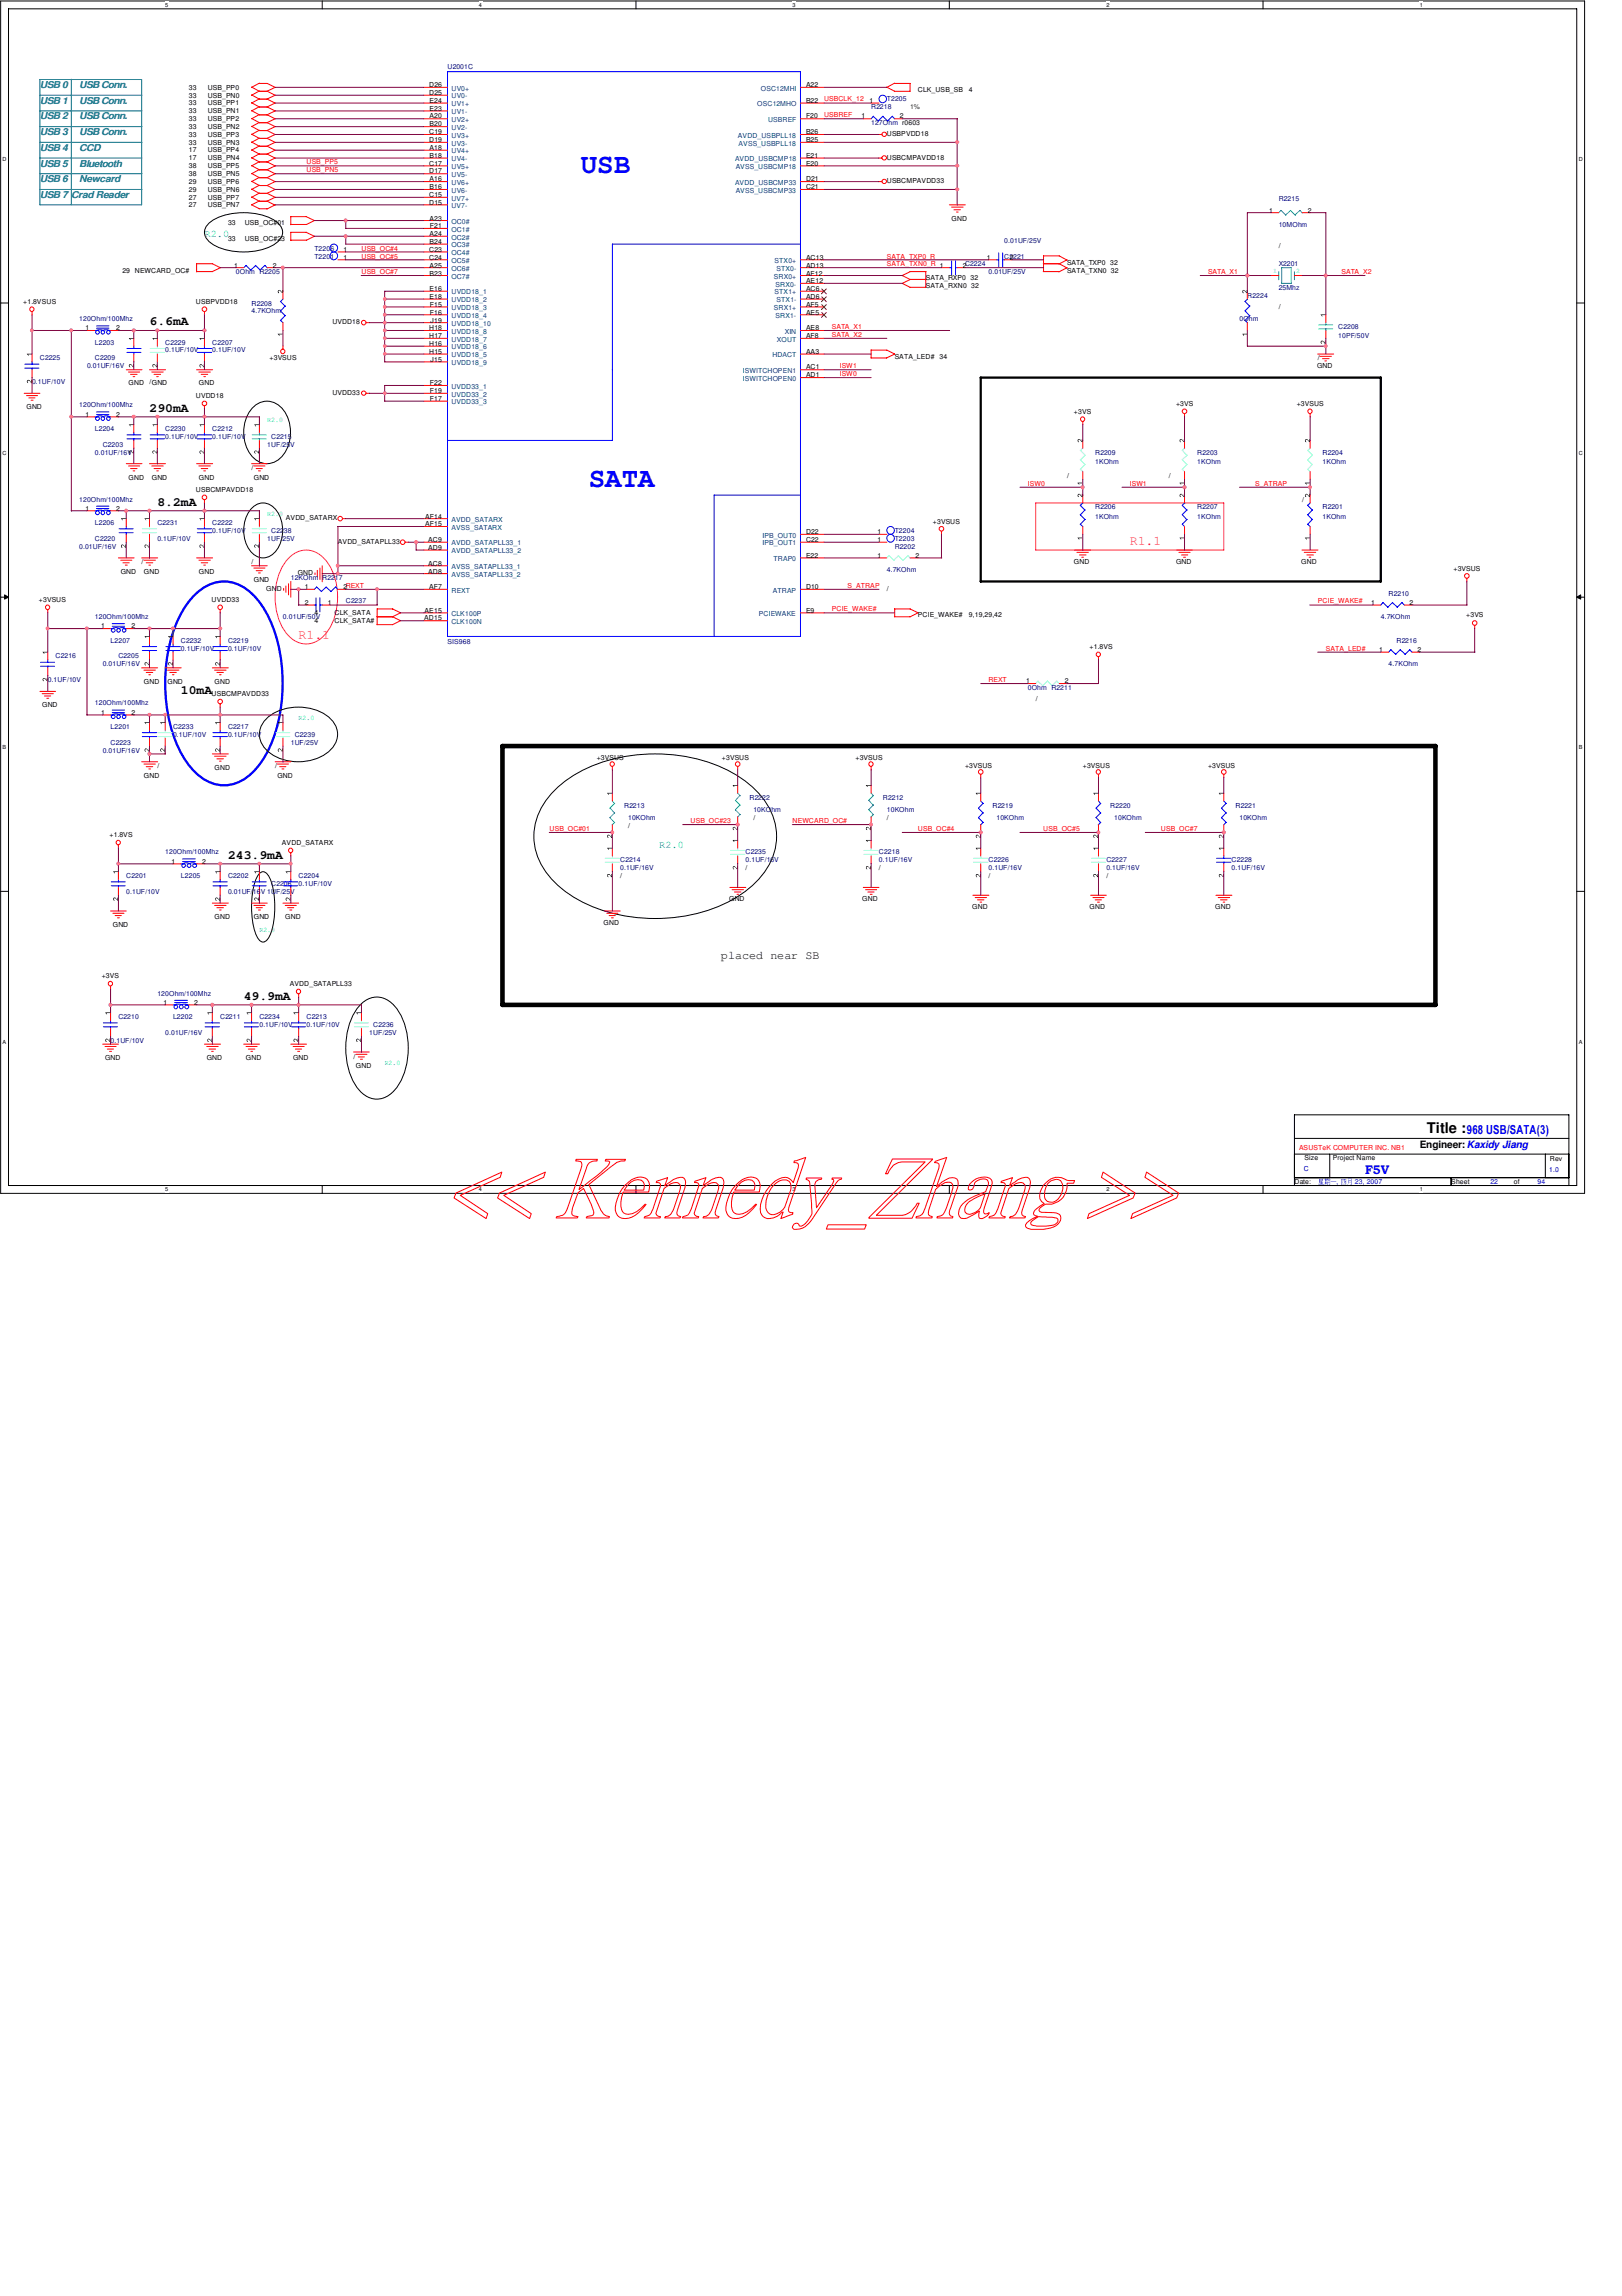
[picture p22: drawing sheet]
<svg xmlns="http://www.w3.org/2000/svg" width="210mm" height="297mm" viewBox="0 0 210 297" stroke-linecap="round" stroke-linejoin="round" font-family="sans-serif">
<defs><g id="words">
<g font-size="3.6" fill="#00f">
<text x="75.2" y="22.4">USB</text>
<text x="76.2" y="63">SATA</text>
</g>
<text font-size="1.9" x="184.7" y="146.5">Title :</text>
<g font-size="1.7" fill="#ff0080">
<text x="146.2" y="70.5">R1.1</text>
<text x="38.7" y="82.7">R1.1</text>
</g>
<g font-size="1.6">
<text x="19.3" y="42.1">6.6mA</text>
<text x="19.3" y="53.3">290mA</text>
<text x="20.4" y="65.4">8.2mA</text>
<text x="23.4" y="89.8">10mA</text>
<text x="29.5" y="111.1">243.9mA</text>
<text x="31.5" y="129.3">49.9mA</text>
</g>
<g font-size="1.6" fill="#00f">
<text x="189.8" y="146.8">968 USB/SATA(3)</text>
<text x="176.7" y="151.8">F5V</text>
</g>
<text font-size="1.5" x="93.3" y="124.1">placed near SB</text>
<g font-size="1.3" fill="#0f0">
<text x="26.5" y="30.6">R2.0</text>
<text x="85.3" y="109.8">R2.0</text>
</g>
<text font-size="1.3" x="183.7" y="148.5">Engineer:Kaxidy Jiang</text>
<g font-size="1.2" fill="#008080">
<text x="5.2" y="11.4">USB 0</text>
<text x="10.2" y="11.4">USB Conn.</text>
<text x="5.2" y="13.4">USB 1</text>
<text x="5.2" y="15.5">USB 2</text>
<text x="5.2" y="17.5">USB 3</text>
<text x="10.2" y="13.4">USB Conn.</text>
<text x="10.2" y="17.5">USB Conn.</text>
<text x="10.2" y="15.5">USB Conn.</text>
<text x="5.2" y="21.5">USB 5</text>
<text x="5.2" y="23.6">USB 6</text>
<text x="5.2" y="19.5">USB 4</text>
<text x="10.2" y="23.6">Newcard</text>
<text x="10.2" y="21.5">Bluetooth</text>
<text x="10.2" y="19.5">CCD</text>
<text x="5.2" y="25.6">USB 7 Crad Reader</text>
</g>
<g font-size=".9">
<text x="24.4" y="11.6">33</text>
<text x="26.9" y="11.6">USB_PP0</text>
<text x="55.5" y="11.3">D26</text>
<text x="104.3" y="11.3">A22</text>
<text x="118.8" y="11.9">CLK_USB_SB</text>
<text x="125.4" y="11.9">4</text>
<text x="24.4" y="12.6">33</text>
<text x="24.4" y="13.6">33</text>
<text x="24.4" y="14.6">33</text>
<text x="24.4" y="15.7">33</text>
<text x="24.4" y="16.7">33</text>
<text x="24.4" y="17.7">33</text>
<text x="26.9" y="12.6">USB_PN0</text>
<text x="26.9" y="13.6">USB_PP1</text>
<text x="26.9" y="14.6">USB_PN1</text>
<text x="26.9" y="15.7">USB_PP2</text>
<text x="26.9" y="16.7">USB_PN2</text>
<text x="26.9" y="17.7">USB_PP3</text>
<text x="55.5" y="12.3">D25</text>
<text x="55.5" y="17.4">C19</text>
<text x="55.6" y="13.3">E24</text>
<text x="55.6" y="14.3">E23</text>
<text x="55.6" y="15.3">A20</text>
<text x="55.6" y="16.3">B20</text>
<text x="104.3" y="15.3">F20</text>
<text x="104.3" y="17.4">B26</text>
<text x="104.3" y="13.3">B22</text>
<text x="111.5" y="15.3">1</text>
<text x="112.5" y="13.3">1</text>
<text x="114.8" y="17.6">USBPVDD18</text>
<text x="116.5" y="15.3">2</text>
<text x="24.4" y="18.7">33</text>
<text x="24.4" y="19.7">17</text>
<text x="24.4" y="20.7">17</text>
<text x="24.4" y="23.8">29</text>
<text x="24.4" y="21.8">38</text>
<text x="24.4" y="22.8">38</text>
<text x="26.9" y="18.7">USB_PN3</text>
<text x="26.9" y="19.7">USB_PP4</text>
<text x="26.9" y="20.7">USB_PN4</text>
<text x="26.9" y="23.8">USB_PP6</text>
<text x="26.9" y="21.8">USB_PP5</text>
<text x="26.9" y="22.8">USB_PN5</text>
<text x="55.5" y="18.4">D19</text>
<text x="55.5" y="21.4">C17</text>
<text x="55.5" y="22.4">D17</text>
<text x="55.6" y="19.4">A18</text>
<text x="55.6" y="20.4">B18</text>
<text x="55.6" y="23.5">A16</text>
<text x="104.3" y="18.4">B25</text>
<text x="104.3" y="20.4">E21</text>
<text x="104.3" y="21.4">E20</text>
<text x="104.3" y="23.5">D21</text>
<text x="114.8" y="20.7">USBCMPAVDD18</text>
<text x="114.8" y="23.7">USBCMPAVDD33</text>
<text x="24.4" y="25.8">27</text>
<text x="24.4" y="26.8">27</text>
<text x="24.4" y="24.8">29</text>
<text x="26.9" y="25.8">USB_PP7</text>
<text x="26.9" y="26.8">USB_PN7</text>
<text x="26.9" y="24.8">USB_PN6</text>
<text x="29.5" y="29.2">33</text>
<text x="31.7" y="29.2">USB_OC#01</text>
<text x="55.5" y="25.5">C15</text>
<text x="55.5" y="26.5">D15</text>
<text x="55.6" y="28.5">A23</text>
<text x="55.6" y="24.5">B16</text>
<text x="55.6" y="29.5">F21</text>
<text x="104.3" y="24.5">C21</text>
<text x="123.1" y="28.6">GND</text>
<text x="164.3" y="27.5">1</text>
<text x="169.2" y="27.5">2</text>
<text x="15.8" y="35.3">29 NEWCARD_OC#</text>
<text x="29.5" y="31.2">33</text>
<text x="30.3" y="34.6">1</text>
<text x="31.7" y="31.2">USB_OC#23</text>
<text x="35.3" y="34.6">2</text>
<text x="44.4" y="32.6">1</text>
<text x="44.4" y="33.6">1</text>
<text x="55.5" y="32.6">C23</text>
<text x="55.5" y="33.6">C24</text>
<text x="55.6" y="30.6">A24</text>
<text x="55.6" y="31.6">B24</text>
<text x="55.6" y="34.6">A25</text>
<text x="55.6" y="35.6">B23</text>
<text x="104.3" y="35.6">AF12</text>
<text x="104.3" y="33.6">AC13</text>
<text x="104.3" y="34.6">AD13</text>
<text x="124.6" y="34.6">2C2224</text>
<text x="127.7" y="33.6">1</text>
<text x="130.7" y="33.6">2</text>
<text x="138.1" y="35.3">SATA_TXN0 32</text>
<text x="138.1" y="34.2">SATA_TXP0 32</text>
<text x="165.5" y="32.1">/</text>
<text x="3" y="39.3">+1.8VSUS</text>
<text x="25.4" y="39.3">USBPVDD18</text>
<text x="43" y="42">UVDD18</text>
<text x="55.6" y="37.7">E16</text>
<text x="55.6" y="38.7">E18</text>
<text x="55.6" y="40.7">F16</text>
<text x="55.6" y="39.7">F15</text>
<text x="55.7" y="41.7">J19</text>
<text x="104.3" y="37.7">AC6</text>
<text x="104.3" y="38.7">AD6</text>
<text x="104.3" y="39.7">AF5</text>
<text x="104.3" y="40.7">AE5</text>
<text x="104.3" y="36.7">AE12</text>
<text x="119.8" y="37.3">SATA_RXN0 32</text>
<text x="119.8" y="36.3">SATA_RXP0 32</text>
<text x="165.5" y="39.9">/</text>
<text x="11" y="42.8">1</text>
<text x="15" y="42.8">2</text>
<text x="34.9" y="46.6">+3VSUS</text>
<text x="55.5" y="42.8">H18</text>
<text x="55.5" y="43.7">H17</text>
<text x="55.5" y="44.7">H16</text>
<text x="55.5" y="45.8">H15</text>
<text x="55.7" y="46.8">J15</text>
<text x="104.3" y="42.8">AE8</text>
<text x="104.3" y="45.8">AA3</text>
<text x="104.3" y="47.8">AC1</text>
<text x="104.3" y="43.7">AF8</text>
<text x="115.8" y="46.4">SATA_LED#</text>
<text x="121.6" y="46.4">34</text>
<text x="170.4" y="47.6">GND</text>
<text x="170.6" y="46.6">/</text>
<text x="3.4" y="52.9">GND</text>
<text x="11" y="53.9">1</text>
<text x="15" y="53.9">2</text>
<text x="16.6" y="49.9">GND</text>
<text x="19.3" y="49.7">/GND</text>
<text x="25.4" y="51.5">UVDD18</text>
<text x="25.7" y="49.9">GND</text>
<text x="43" y="51.1">UVDD33</text>
<text x="55.6" y="51.9">F17</text>
<text x="55.6" y="50.8">F19</text>
<text x="55.6" y="49.8">F22</text>
<text x="104.3" y="48.8">AD1</text>
<text x="139" y="53.5">+3VS</text>
<text x="152.2" y="52.5">+3VS</text>
<text x="167.8" y="52.5">+3VSUS</text>
<text x="16.6" y="62.1">GND</text>
<text x="19.6" y="62.1">GND</text>
<text x="25.4" y="63.7">USBCMPAVDD18</text>
<text x="25.7" y="62.1">GND</text>
<text x="32.6" y="60.8">/</text>
<text x="32.9" y="62.1">GND</text>
<text x="138.1" y="61.8">/</text>
<text x="151.3" y="61.8">/</text>
<text x="168.5" y="64.9">/</text>
<text x="11" y="66.1">1</text>
<text x="15" y="66.1">2</text>
<text x="37" y="67.3">AVDD_SATARX</text>
<text x="43.7" y="70.4">AVDD_SATAPLL33</text>
<text x="55" y="67.1">AF14</text>
<text x="55" y="68.1">AF15</text>
<text x="55.4" y="70.1">AC9</text>
<text x="55.4" y="71.2">AD9</text>
<text x="104.3" y="70.1">C22</text>
<text x="104.3" y="69.1">D22</text>
<text x="113.5" y="70.1">1</text>
<text x="113.5" y="69.1">1</text>
<text x="120.7" y="67.7">+3VSUS</text>
<text x="5" y="77.9">+3VSUS</text>
<text x="15.6" y="74.3">GND</text>
<text x="18.3" y="73">/</text>
<text x="18.6" y="74.3">GND</text>
<text x="25.7" y="74.3">GND</text>
<text x="27.4" y="77.9">UVDD33</text>
<text x="32.6" y="73">/</text>
<text x="32.9" y="75.3">GND</text>
<text x="34.5" y="76.5">GND</text>
<text x="38.5" y="74.4">GND</text>
<text x="39.5" y="76.2">1</text>
<text x="44.4" y="76.2">2REXT</text>
<text x="55.4" y="73.2">AC8</text>
<text x="55.4" y="74.2">AD8</text>
<text x="55.5" y="76.2">AF7</text>
<text x="104.3" y="72.2">E22</text>
<text x="104.3" y="76.2">D10</text>
<text x="113.5" y="72.2">1</text>
<text x="114.8" y="76.5">/</text>
<text x="118.5" y="72.2">2</text>
<text x="139" y="73">GND</text>
<text x="152.2" y="73">GND</text>
<text x="168.4" y="73">GND</text>
<text x="188.1" y="73.8">+3VSUS</text>
<text x="13.1" y="81.3">1</text>
<text x="17" y="81.3">2</text>
<text x="39.5" y="78.2">2</text>
<text x="40.7" y="79.6">4</text>
<text x="40.7" y="80.6">4</text>
<text x="42.4" y="78.2">1</text>
<text x="43.3" y="79.6">CLK_SATA</text>
<text x="43.3" y="80.6">CLK_SATA#</text>
<text x="54.9" y="80.3">AD15</text>
<text x="54.9" y="79.2">AE15</text>
<text x="104.3" y="79.2">E9</text>
<text x="118.8" y="79.9">PCIE_WAKE#</text>
<text x="125.4" y="79.9">9,19,29,42</text>
<text x="141" y="83.9">+1.8VS</text>
<text x="177.5" y="78.2">1</text>
<text x="182.4" y="78.2">2</text>
<text x="189.7" y="79.9">+3VS</text>
<text x="18.6" y="88.4">GND</text>
<text x="21.7" y="88.4">GND</text>
<text x="27.8" y="88.4">GND</text>
<text x="132.8" y="88.4">1</text>
<text x="137.8" y="88.4">2</text>
<text x="178.5" y="84.3">1</text>
<text x="183.4" y="84.3">2</text>
<text x="5.5" y="91.5">GND</text>
<text x="13.1" y="92.5">1</text>
<text x="17" y="92.5">2</text>
<text x="27.4" y="90">USBCMPAVDD33</text>
<text x="134" y="90.7">/</text>
<text x="18.6" y="100.6">GND</text>
<text x="20.4" y="99.4">/</text>
<text x="27.8" y="99.6">GND</text>
<text x="35.6" y="99.4">/</text>
<text x="35.9" y="100.6">GND</text>
<text x="77.2" y="98.4">+3VSUS</text>
<text x="93.4" y="98.4">+3VSUS</text>
<text x="110.7" y="98.4">+3VSUS</text>
<text x="124.9" y="99.4">+3VSUS</text>
<text x="140.1" y="99.4">+3VSUS</text>
<text x="156.3" y="99.4">+3VSUS</text>
<text x="81.3" y="107.1">/</text>
<text x="97.5" y="106.1">/</text>
<text x="114.8" y="106.1">/</text>
<text x="14.2" y="108.3">+1.8VS</text>
<text x="22.2" y="111.7">1</text>
<text x="26.2" y="111.7">2</text>
<text x="36.5" y="109.3">AVDD_SATARX</text>
<text x="80.3" y="113.6">/</text>
<text x="96.5" y="112.6">/</text>
<text x="113.7" y="112.6">/</text>
<text x="127.9" y="113.6">/</text>
<text x="143.2" y="113.6">/</text>
<text x="14.6" y="119.9">GND</text>
<text x="27.8" y="118.9">GND</text>
<text x="32.9" y="118.9">GND</text>
<text x="36.9" y="118.9">GND</text>
<text x="78.1" y="119.7">GND</text>
<text x="94.4" y="116.6">GND</text>
<text x="111.6" y="116.6">GND</text>
<text x="125.8" y="117.6">GND</text>
<text x="141" y="117.6">GND</text>
<text x="157.3" y="117.6">GND</text>
<text x="13.2" y="126.6">+3VS</text>
<text x="21.2" y="130">1</text>
<text x="25.1" y="130">2</text>
<text x="37.5" y="127.6">AVDD_SATAPLL33</text>
<text x="13.6" y="137.2">GND</text>
<text x="26.8" y="137.2">GND</text>
<text x="31.8" y="137.2">GND</text>
<text x="37.9" y="137.2">GND</text>
<text x="45.8" y="136.9">/</text>
<text x="46.1" y="138.2">GND</text>
<text x="167.5" y="153.2">Date:</text>
<text x="168.8" y="150.1">Size</text>
<text x="172.5" y="150.1">Project Name</text>
<text x="187.8" y="153.2">Sheet</text>
<text x="195.9" y="153.2">of</text>
<text x="200.6" y="150.2">Rev</text>
</g>
<g font-size=".9" fill="#000080">
<text x="57.9" y="9">U2001C</text>
<text x="112.7" y="14.1">R2218</text>
<text x="112.7" y="16.2">127Ohm r0603</text>
<text x="114.8" y="13.1">T2205</text>
<text x="165.5" y="26">R2215</text>
<text x="165.5" y="29.4">10MOhm</text>
<text x="30.5" y="35.5">0Ohm R2205</text>
<text x="40.7" y="32.4">T2206</text>
<text x="40.7" y="33.4">T2201</text>
<text x="127.9" y="35.5">0.01UF/25V</text>
<text x="130" y="33.4">C2221</text>
<text x="130" y="31.4">0.01UF/25V</text>
<text x="165.5" y="34.5">X2201</text>
<text x="10.2" y="41.6">120Ohm/100Mhz</text>
<text x="32.6" y="39.5">R2208</text>
<text x="32.6" y="40.6">4.7KOhm</text>
<text x="160.4" y="41.6">0Ohm</text>
<text x="161.4" y="38.5">R2224</text>
<text x="165.5" y="37.5">25Mhz</text>
<text x="5.2" y="46.6">C2225</text>
<text x="11.3" y="47.6">0.01UF/16V</text>
<text x="12.3" y="46.6">C2209</text>
<text x="12.3" y="44.6">L2203</text>
<text x="21.4" y="44.6">C2229</text>
<text x="21.4" y="45.6">0.1UF/10V</text>
<text x="27.5" y="44.6">C2207</text>
<text x="27.5" y="45.6">0.1UF/10V</text>
<text x="173.2" y="42.6">C2208</text>
<text x="173.2" y="43.8">10PF/50V</text>
<text x="4.1" y="49.7">0.1UF/10V</text>
<text x="10.2" y="52.7">120Ohm/100Mhz</text>
<text x="12.3" y="58.8">0.01UF/16V</text>
<text x="12.3" y="55.8">L2204</text>
<text x="13.3" y="57.8">C2203</text>
<text x="21.4" y="55.8">C2230</text>
<text x="21.4" y="56.8">0.1UF/10V</text>
<text x="27.5" y="55.8">C2212</text>
<text x="27.5" y="56.8">0.1UF/10V</text>
<text x="34.6" y="57.8">1UF/25V</text>
<text x="35.1" y="56.8">C2215</text>
<text x="141.7" y="58.8">R2209</text>
<text x="154.9" y="58.8">R2203</text>
<text x="171.2" y="58.8">R2204</text>
<text x="10.2" y="64.9">120Ohm/100Mhz</text>
<text x="141.7" y="65.9">R2206</text>
<text x="141.7" y="60">1KOhm</text>
<text x="154.9" y="65.9">R2207</text>
<text x="154.9" y="60">1KOhm</text>
<text x="171.2" y="65.9">R2201</text>
<text x="171.2" y="60">1KOhm</text>
<text x="10.2" y="71">0.01UF/16V</text>
<text x="12.3" y="70">C2220</text>
<text x="12.3" y="67.9">L2206</text>
<text x="20.4" y="67.9">C2231</text>
<text x="20.4" y="70">0.1UF/10V</text>
<text x="27.5" y="67.9">C2222</text>
<text x="27.5" y="69">0.1UF/10V</text>
<text x="34.6" y="70">1UF/25V</text>
<text x="35.1" y="69">C2238</text>
<text x="115.8" y="71">R2202</text>
<text x="115.8" y="70">T2203</text>
<text x="115.8" y="69">T2204</text>
<text x="141.7" y="67.1">1KOhm</text>
<text x="154.9" y="67.1">1KOhm</text>
<text x="171.2" y="67.1">1KOhm</text>
<text x="37.6" y="75.1">12KOhm</text>
<text x="41.7" y="75.1">R2217</text>
<text x="114.8" y="74">4.7KOhm</text>
<text x="179.7" y="77">R2210</text>
<text x="12.3" y="80.1">120Ohm/100Mhz</text>
<text x="14.3" y="83.1">L2207</text>
<text x="23.4" y="83.1">C2232</text>
<text x="29.5" y="83.1">C2219</text>
<text x="36.6" y="80.1">0.01UF/50V</text>
<text x="44.7" y="78.1">C2237</text>
<text x="57.9" y="83.3">SIS968</text>
<text x="178.7" y="80.1">4.7KOhm</text>
<text x="180.7" y="83.1">R2216</text>
<text x="6.2" y="88.2">0.1UF/10V</text>
<text x="7.2" y="85.2">C2216</text>
<text x="13.3" y="86.2">0.01UF/16V</text>
<text x="15.3" y="85.2">C2205</text>
<text x="23.4" y="84.2">0.1UF/10V</text>
<text x="29.5" y="84.2">0.1UF/10V</text>
<text x="133" y="89.2">0Ohm R2211</text>
<text x="179.7" y="86.2">4.7KOhm</text>
<text x="12.3" y="91.3">120Ohm/100Mhz</text>
<text x="14.3" y="94.3">L2201</text>
<text x="22.4" y="94.3">C2233</text>
<text x="22.4" y="95.3">0.1UF/10V</text>
<text x="29.5" y="94.3">C2217</text>
<text x="29.5" y="95.3">0.1UF/10V</text>
<text x="38.1" y="95.3">C2239</text>
<text x="13.3" y="97.4">0.01UF/16V</text>
<text x="14.3" y="96.4">C2223</text>
<text x="37.6" y="96.4">1UF/25V</text>
<text x="80.8" y="104.5">R2213</text>
<text x="81.3" y="106.1">10KOhm</text>
<text x="97" y="103.5">R2222</text>
<text x="97.5" y="105.1">10KOhm</text>
<text x="114.3" y="103.5">R2212</text>
<text x="114.8" y="105.1">10KOhm</text>
<text x="128.4" y="104.5">R2219</text>
<text x="128.9" y="106.1">10KOhm</text>
<text x="143.7" y="104.5">R2220</text>
<text x="144.2" y="106.1">10KOhm</text>
<text x="159.9" y="104.5">R2221</text>
<text x="160.4" y="106.1">10KOhm</text>
<text x="16.3" y="113.6">C2201</text>
<text x="21.4" y="110.5">120Ohm/100Mhz</text>
<text x="23.4" y="113.6">L2205</text>
<text x="29.5" y="113.6">C2202</text>
<text x="38.7" y="113.6">C2204</text>
<text x="80.3" y="111.5">C2214</text>
<text x="80.3" y="112.6">0.1UF/16V</text>
<text x="96.5" y="110.5">C2235</text>
<text x="96.5" y="111.5">0.1UF/16V</text>
<text x="113.7" y="110.5">C2218</text>
<text x="113.7" y="111.5">0.1UF/16V</text>
<text x="127.9" y="111.5">C2226</text>
<text x="127.9" y="112.6">0.1UF/16V</text>
<text x="143.2" y="111.5">C2227</text>
<text x="143.2" y="112.6">0.1UF/16V</text>
<text x="159.4" y="111.5">C2228</text>
<text x="159.4" y="112.6">0.1UF/16V</text>
<text x="16.3" y="115.6">0.1UF/10V</text>
<text x="29.5" y="115.6">0.01UF/16V 1UF/25V</text>
<text x="35.1" y="114.6">C2206</text>
<text x="38.7" y="114.6">0.1UF/10V</text>
<text x="15.3" y="131.9">C2210</text>
<text x="20.4" y="128.8">120Ohm/100Mhz</text>
<text x="22.4" y="131.9">L2202</text>
<text x="28.5" y="131.9">C2211</text>
<text x="33.6" y="131.9">C2234</text>
<text x="39.7" y="131.9">C2213</text>
<text x="14.3" y="134.9">0.1UF/10V</text>
<text x="21.4" y="133.9">0.01UF/16V</text>
<text x="33.6" y="132.9">0.1UF/10V</text>
<text x="39.7" y="132.9">0.1UF/10V</text>
<text x="47.8" y="133.9">1UF/25V</text>
<text x="48.3" y="132.9">C2236</text>
</g>
<g font-size=".9" fill="#004080">
<text x="58.4" y="11.7">UV0+</text>
<text x="98.5" y="11.7">OSC12MHI</text>
<text x="58.4" y="12.7">UV0-</text>
<text x="58.4" y="13.8">UV1+</text>
<text x="58.4" y="14.8">UV1-</text>
<text x="58.4" y="15.8">UV2+</text>
<text x="58.4" y="16.8">UV2-</text>
<text x="58.4" y="17.8">UV3+</text>
<text x="95.5" y="17.8">AVDD_USBPLL18</text>
<text x="98" y="13.8">OSC12MHO</text>
<text x="99.4" y="15.8">USBREF</text>
<text x="58.4" y="18.8">UV3-</text>
<text x="58.4" y="19.9">UV4+</text>
<text x="58.4" y="20.9">UV4-</text>
<text x="58.4" y="21.9">UV5+</text>
<text x="58.4" y="22.9">UV5-</text>
<text x="58.4" y="23.9">UV6+</text>
<text x="95.1" y="20.9">AVDD_USBCMP18</text>
<text x="95.1" y="23.9">AVDD_USBCMP33</text>
<text x="95.2" y="21.9">AVSS_USBCMP18</text>
<text x="95.6" y="18.8">AVSS_USBPLL18</text>
<text x="58.4" y="26">UV7+</text>
<text x="58.4" y="27">UV7-</text>
<text x="58.4" y="29">OC0#</text>
<text x="58.4" y="30">OC1#</text>
<text x="58.4" y="24.9">UV6-</text>
<text x="95.2" y="24.9">AVSS_USBCMP33</text>
<text x="58.4" y="31">OC2#</text>
<text x="58.4" y="32">OC3#</text>
<text x="58.4" y="33">OC4#</text>
<text x="58.4" y="35.1">OC6#</text>
<text x="58.4" y="34">OC5#</text>
<text x="100.2" y="34">STX0+</text>
<text x="100.5" y="35.1">STX0-</text>
<text x="58.4" y="36.1">OC7#</text>
<text x="58.4" y="41.1">UVDD18_4</text>
<text x="58.4" y="38.1">UVDD18_1</text>
<text x="58.4" y="39.1">UVDD18_2</text>
<text x="58.4" y="40.1">UVDD18_3</text>
<text x="100.2" y="36.1">SRX0+</text>
<text x="100.2" y="40.1">SRX1+</text>
<text x="100.2" y="38.1">STX1+</text>
<text x="100.4" y="37.1">SRX0-</text>
<text x="100.4" y="41.1">SRX1-</text>
<text x="100.5" y="39.1">STX1-</text>
<text x="58.4" y="42.2">UVDD18_10</text>
<text x="58.4" y="43.2">UVDD18_8</text>
<text x="58.4" y="44.2">UVDD18_7</text>
<text x="58.4" y="45.2">UVDD18_6</text>
<text x="58.4" y="46.2">UVDD18_5</text>
<text x="58.4" y="47.2">UVDD18_9</text>
<text x="99.9" y="46.2">HDACT</text>
<text x="100.5" y="44.2">XOUT</text>
<text x="101.6" y="43.2">XIN</text>
<text x="58.4" y="52.3">UVDD33_3</text>
<text x="58.4" y="51.3">UVDD33_2</text>
<text x="58.4" y="50.3">UVDD33_1</text>
<text x="96.1" y="48.3">ISWITCHOPEN1</text>
<text x="96.1" y="49.3">ISWITCHOPEN0</text>
<text x="58.4" y="67.5">AVDD_SATARX</text>
<text x="58.4" y="68.5">AVSS_SATARX</text>
<text x="58.4" y="70.6">AVDD_SATAPLL33_1</text>
<text x="58.4" y="71.6">AVDD_SATAPLL33_2</text>
<text x="98.7" y="70.6">IPB_OUT1</text>
<text x="98.7" y="69.6">IPB_OUT0</text>
<text x="58.4" y="73.6">AVSS_SATAPLL33_1</text>
<text x="58.4" y="74.6">AVSS_SATAPLL33_2</text>
<text x="58.4" y="76.7">REXT</text>
<text x="100" y="76.7">ATRAP</text>
<text x="100.1" y="72.6">TRAP0</text>
<text x="58.4" y="79.7">CLK100P</text>
<text x="58.4" y="80.7">CLK100N</text>
<text x="98.2" y="79.7">PCIEWAKE</text>
</g>
<g font-size=".9" fill="#f00">
<text x="106.6" y="13.1">USBCLK_12</text>
<text x="106.6" y="15.2">USBREF</text>
<text x="39.7" y="21.3">USB_PP5</text>
<text x="39.7" y="22.3">USB_PN5</text>
<text x="46.8" y="32.4">USB_OC#4</text>
<text x="46.8" y="33.4">USB_OC#5</text>
<text x="46.8" y="35.5">USB_OC#7</text>
<text x="114.8" y="34.5">SATA_TXN0_R 1</text>
<text x="114.8" y="33.4">SATA_TXP0_R</text>
<text x="156.3" y="35.5">SATA_X1</text>
<text x="173.6" y="35.5">SATA_X2</text>
<text x="107.7" y="42.6">SATA_X1</text>
<text x="107.7" y="43.6">SATA_X2</text>
<text x="108.7" y="47.6">ISW1</text>
<text x="108.7" y="48.6">ISW0</text>
<text x="133" y="62.9">ISW0</text>
<text x="146.2" y="62.9">ISW1</text>
<text x="162.4" y="62.9">S_ATRAP</text>
<text x="109.7" y="76">S_ATRAP</text>
<text x="107.7" y="79.1">PCIE_WAKE#</text>
<text x="170.6" y="78.1">PCIE_WAKE#</text>
<text x="127.9" y="88.2">REXT</text>
<text x="171.6" y="84.2">SATA_LED#</text>
<text x="71.1" y="107.5">USB_OC#01</text>
<text x="89.4" y="106.5">USB_OC#23</text>
<text x="102.6" y="106.5">NEWCARD_OC#</text>
<text x="118.8" y="107.5">USB_OC#4</text>
<text x="135" y="107.5">USB_OC#5</text>
<text x="150.2" y="107.5">USB_OC#7</text>
<text x="168.1" y="148.7">ASUSTeK COMPUTER INC. NB1</text>
</g>
<text font-size=".9" fill="#008000" x="117.8" y="14.1">1%</text>
<g font-size=".9" fill="#00ff80">
<text x="164.8" y="35.3">1</text>
<text x="167.7" y="35.3">2</text>
</g>
<g font-size=".9" fill="#0f0">
<text x="34.6" y="54.7">R2.0</text>
<text x="34.6" y="66.8">R2.0</text>
<text x="38.7" y="93.2">R2.0</text>
<text x="33.6" y="120.6">R2.0</text>
<text x="49.8" y="137.8">R2.0</text>
</g>
<g font-size=".9" fill="#00f">
<text x="168.7" y="151.6">C</text>
<text x="173" y="153.2">,</text>
<text x="175.3" y="153.2">23, 2007</text>
<text x="192.9" y="153.2">22</text>
<text x="199" y="153.2">94</text>
<text x="200.5" y="151.6">1.0</text>
</g>
<g font-size=".7">
<text x="21.4" y=".9">5</text>
<text x="62" y=".9">4</text>
<text x="102.6" y=".9">3</text>
<text x="143.2" y=".9">2</text>
<text x="183.7" y=".9">1</text>
<text x=".3" y="20.8">D</text>
<text x="204.3" y="20.8">D</text>
<text x=".3" y="58.9">C</text>
<text x="204.3" y="58.9">C</text>
<text x=".3" y="96.9">B</text>
<text x="204.3" y="96.9">B</text>
<text x=".3" y="135">A</text>
<text x="204.3" y="135">A</text>
<text x="21.4" y="154.1">5</text>
<text x="62" y="154.1">4</text>
<text x="102.6" y="154.1">3</text>
<text x="143.2" y="154.1">2</text>
<text x="183.7" y="154.1">1</text>
</g>
</g></defs>
<path d="M.1 .1h205v154.3h-205zM1.1 1.1h202.9v152.3h-202.9z" fill="none" stroke="#000" stroke-width=".13"/>
<g fill="#fff">
<path d="M21.4 .2h.4v.9h-.4z"/>
<path d="M21.4 153.5h.4v.8h-.4z"/>
</g>
<path d="M41.7 .1v1M41.7 153.4v1" fill="none" stroke="#000" stroke-width=".13"/>
<g fill="#fff">
<path d="M62 .2h.4v.9h-.4z"/>
<path d="M62 153.5h.4v.8h-.4z"/>
</g>
<path d="M82.3 .1v1M82.3 153.4v1" fill="none" stroke="#000" stroke-width=".13"/>
<g fill="#fff">
<path d="M102.5 .2h.5v.9h-.5z"/>
<path d="M102.5 153.5h.5v.8h-.5z"/>
</g>
<path d="M122.9 .1v1M122.9 153.4v1" fill="none" stroke="#000" stroke-width=".13"/>
<g fill="#fff">
<path d="M143.1 .2h.5v.9h-.5z"/>
<path d="M143.1 153.5h.5v.8h-.5z"/>
</g>
<path d="M163.4 .1v1M163.4 153.4v1" fill="none" stroke="#000" stroke-width=".13"/>
<g fill="#fff">
<path d="M183.7 .2h.4v.9h-.4z"/>
<path d="M183.7 153.5h.4v.8h-.4z"/>
<path d="M.3 20.2h.5v.8h-.5z"/>
<path d="M204.3 20.2h.5v.8h-.5z"/>
<path d="M.3 58.2h.5v.9h-.5z"/>
<path d="M204.3 58.2h.5v.9h-.5z"/>
</g>
<path d="M.1 39.2h1M204 39.2h1.1" fill="none" stroke="#000" stroke-width=".13"/>
<g fill="#fff">
<path d="M.3 96.3h.5v.8h-.5z"/>
<path d="M204.3 96.3h.5v.8h-.5z"/>
</g>
<path d="M.1 77.3h1M.6 77l.5 .3-.5 .2zM204 77.3l.6-.3v.5zM204 77.3h1.1" fill="none" stroke="#000" stroke-width=".13"/>
<path d="M.6 77l.5 .3-.5 .2zM204 77.3l.6-.3v.5z" fill="#000"/>
<g fill="#fff">
<path d="M.3 134.3h.5v.9h-.5z"/>
<path d="M204.3 134.3h.5v.9h-.5z"/>
</g>
<path d="M26.9 29.1a6.4 6.4 0 0 1 4.6-1.6 6.4 6.4 0 0 1 4.7 1.6 1.52 1.52 0 0 1-.5 2.4 8.4 8.4 0 0 1-8.4 0 1.57 1.57 0 0 1-.4-2.4zM32.9 52.6a2.62 2.62 0 0 1 4.2 1.1 5 5 0 0 1-.8 5.6 2.47 2.47 0 0 1-3.9-.5 5 5 0 0 1 .5-6.2zM32.5 65.9a1.96 1.96 0 0 1 3.1 0 4.4 4.4 0 0 1-.4 5.9 2.06 2.06 0 0 1-3.1-1 4.6 4.6 0 0 1 .4-4.9zM34.3 93.2a6.3 6.3 0 0 1 6.9-1.2 3.5 3.5 0 0 1 2.5 3 3.6 3.6 0 0 1-2.5 3.1 6.4 6.4 0 0 1-6.9-1.3 2.66 2.66 0 0 1 0-3.6zM.1 115.3h1M33.7 112.9l.3-.1a1.59 1.59 0 0 1 1.1 1.3 11.4 11.4 0 0 1-.2 7l-.6 .7-.3 .1a1.59 1.59 0 0 1-1-1.4 11.8 11.8 0 0 1 .1-6.7l.3-.6zM72.1 101.9a18.6 18.6 0 0 1 12.7-4.4 19.6 19.6 0 0 1 11.7 3.6 9.2 9.2 0 0 1 4 7.1 8.9 8.9 0 0 1-4 7.1 20.8 20.8 0 0 1-16.7 3 15.2 15.2 0 0 1-9.3-5.7 7.7 7.7 0 0 1 .7-9.8zM204 115.3h1.1M46.9 129.7a2.81 2.81 0 0 1 4.3 .6 9.4 9.4 0 0 1 0 10.6 2.88 2.88 0 0 1-4.8 0 9.5 9.5 0 0 1 0-10.6z" fill="none" stroke="#000" stroke-width=".13"/>
<path d="M5.2 12.3h13.2M5.2 14.4h13.2M5.2 16.4h13.2M5.2 18.4h13.2M5.2 10.3h13.1v16.2h-13.1zM9.2 10.2v16.3M5.2 22.5h13.2M5.2 24.5h13.2M5.2 20.4h13.2" fill="none" stroke="#008080" stroke-width=".13"/>
<path d="M126.9 48.9h51.8v26.3h-51.8z" fill="none" stroke="#000" stroke-width=".3"/>
<path d="M65 96.5h120.8v33.5h-120.8z" fill="none" stroke="#000" stroke-width=".59"/>
<path d="M37.6 72a3 3 0 0 1 4.6 .6 8.2 8.2 0 0 1 0 9.3 3.1 3.1 0 0 1-5.2 0 8.3 8.3 0 0 1 0-9.3zM134 65.1h24.4v6.1h-24.4z" fill="none" stroke="#ff0080" stroke-width=".13"/>
<path d="M25.4 76.8a4.9 4.9 0 0 1 7.2 0 13.3 13.3 0 0 1 3.5 6.8 21.3 21.3 0 0 1-1.4 13.6 7.6 7.6 0 0 1-4.8 4.3 5.4 5.4 0 0 1-5.3-2.3 17.5 17.5 0 0 1-3.2-10.8 17.3 17.3 0 0 1 3.2-10.8z" fill="none" stroke="#00f" stroke-width=".3"/>
<g fill="#00f">
<path d="M172.2 152.8h.6l.1 .1z"/>
<path d="M170.7 152.5l.5 .1zM170.7 152.7h.5zM170.7 152.8h.5zM170.7 152.5v.4zM171.2 152.5v.3v-.3zM170.8 152.8l-.2 .3 .3-.2zM170.7 153h.5v-.1zM170.7 153.1h.5v-.1zM170.9 152.8l.1 .4v-.3zM170.6 153.2l.7 .1v-.1z"/>
<path d="M171.5 152.7l.2 .1zM171.5 152.9l.2 .1zM171.9 152.5l.2 .1zM171.9 152.7l.2 .1zM171.9 153h.2zM171.4 152.6l.4 .1v-.1zM171.5 152.5v.6l.1-.6zM171.7 152.5v.6l.1-.6zM171.4 153l.4 .1-.1-.1zM171.5 153.1l-.1 .2 .2-.1zM171.6 153.1l.1 .1zM171.8 152.5v.6l-.1 .2 .2-.2v-.6zM172.1 152.5v.7h-.2l.1 .1 .1-.1 .1-.7z"/>
<path d="M173.6 152.5l.6 .1zM173.6 153.2h.6zM173.6 152.5v.7zM174.2 152.5v.7zM173.8 152.6l-.1 .5 .1-.3zM173.9 152.6v.4h.2v-.2v.2h-.1z"/>
<path d="M174.5 152.5h.4zM174.5 152.7l.4 .1zM174.5 152.9l.4 .1zM174.5 152.5v.6l-.2 .2 .2-.2v-.6zM174.9 152.5v.7h-.2l.1 .1 .1-.1z"/>
</g>
<path d="M167.5 144.2h35.5v9.2h-35.5zM167.5 152.4h35.5M167.5 149.3h4.6v3.1M167.5 147.3h35.5M172.2 149.3h30.8M187.8 152.4v1M200 149.3v3.1" fill="none" stroke="#000" stroke-width=".13"/>
<g fill="none" stroke="#f00" stroke-width=".13">
<path d="M32.6 11.3l1 .5M32.6 12.3l1 .5M32.6 13.3l1 .5M32.6 14.3l1 .6M32.6 15.3l1 .6M32.6 16.3l1 .6M32.6 18.4l1 .5M32.6 17.4l1 .5M32.6 19.4l1 .5M33.5 11.8h1.1l1 .5-1.1 .5M33.5 12.8h1.1l1 .5-1.1 .5M33.5 13.8h1.1l1 .6-1.1 .5"/>
<path d="M33.5 14.9h1.1l1 .5-1.1 .5M33.5 15.9h1.1l1 .5-1.1 .5M33.5 16.9h1.1l1 .5-1.1 .5M33.5 17.9h1.1l1 .5-1.1 .5M33.5 18.9h1.1l1 .5-1.1 .5M33.5 19.9h1.1l1 .5-1.1 .6M33.6 10.8h1l1 .5-1.1 .5M33.6 10.8l-1 .5M33.6 11.8l-1 .5M33.6 12.8l-1 .5M33.6 13.8l-1 .6M33.6 14.8l-1 .6"/>
<path d="M33.6 15.8l-1 .6M33.6 17.9l-1 .5M33.6 16.8l-1 .6M33.6 18.9l-1 .5M33.6 19.9l-1 .5M54.9 17.4h3M54.9 15.4h3M54.9 11.3h3M54.9 12.3h3M54.9 13.3h3M54.9 14.4h3M54.9 16.4h3"/>
<path d="M54.9 18.4h3M54.9 19.4h3M103.6 17.4h3M103.6 15.4h3M103.6 11.3h3M103.6 13.3h3M103.6 18.4h3M111.7 15.4h1M112.7 13.3h1M113.7 17.4h.4M114.7 11.3l1.1 .5M115.8 15.4h1"/>
<path d="M115.8 10.8l-1 .5M115.8 10.8h2M117.8 10.8v1h-2.1M25.4 35.1h2.1M28.5 34.6l-1-.5h-2.1v1.1M28.5 34.6l-1 .5M30.5 34.6h1M32.6 20.4l1 .6M32.6 25.5l1 .5M32.6 23.5l1 .5M32.6 24.5l1 .5M32.6 21.4l1 .6"/>
<path d="M32.6 22.4l1 .6M33.5 21h1.1l1 .5-1.1 .5M33.5 25h1.1l1 .5-1.1 .5M33.5 26h1.1l1 .5M33.5 27h1.1M33.5 23h1.1l1 .5-1.1 .5M33.5 24h1.1l1 .5-1.1 .5M33.5 22h1.1l1 .5-1.1 .5M33.6 25l-1 .5M33.6 26l-1 .5 1 .5M33.6 22.9l-1 .6M33.6 24l-1 .5"/>
<path d="M33.6 20.9l-1 .6M33.6 21.9l-1 .6M34.6 34.6h1M35.6 26.5l-1.1 .6M36.6 37.7v1M37.6 28h2.1M37.6 30.1h2.1M37.6 28v1.1M37.6 30.1v1M39.6 28l1.1 .5-1 .5h-2.1M39.6 30.1l1.1 .5-1 .5h-2.1M43.7 32.6h1"/>
<path d="M43.7 33.6h1M54.9 20.4h3M54.9 23.5h3M54.9 26.5h3M54.9 34.6h3M54.9 32.6h3M54.9 33.6h3M54.9 35.6h3M54.9 28.5h3M54.9 29.5h3M54.9 30.6h3M54.9 31.6h3"/>
<path d="M54.9 21.5h3M54.9 22.5h3M54.9 24.5h3M54.9 37.7h3M54.9 38.7h3M54.9 39.7h3M54.9 25.5h3M103.6 20.4h3M103.6 23.5h3M103.6 34.6h3M103.6 33.6h3M103.6 35.6h3"/>
<path d="M103.6 21.5h3M103.6 24.5h3M103.6 37.7h3M103.6 38.7h3M103.6 39.7h3M103.6 36.7h3M113.7 20.4h.4M113.7 23.5h.4M117.8 35.1h2M117.8 36.2l-1 .5 1 .5h2M117.8 35.1l-1 .5 1 .6h2M119.8 35.1v2.1"/>
<path d="M121.8 34.6h1.1M122.9 26.5h2M123.1 26.8h1.5M123.4 27.1h.9M123.8 27.4h.2M123.9 34.6h1M127.9 33.6h1M130 33.6h1M135 35.1h2.1M135 34.1h2.1l1 .6M138.1 34.6l-1.1 .6M138.1 33.7l-1-.6h-2.1v2"/>
<path d="M138.1 33.6l-1.1 .6M161.4 37.7v1M164.5 27.5h1M164.5 35.6h1M167.5 35.6h1M168.5 27.5h1M3.1 50.9h2.1M3.4 51.2h1.5M3.7 51.5h.8M4 51.8h.3M4.1 40.3v.5M4.1 45.8v1"/>
<path d="M4.1 47.8v1.1M11.3 53.9h1M11.3 42.8h1M14.3 53.9h1M14.3 42.8h1M16.3 47.8h2.1M16.3 60h2.1M16.6 48.1h1.5M16.9 48.4h.8M17.2 48.7h.2M17.3 43.8v1M17.3 45.8v1"/>
<path d="M17.3 54.9v1.1M17.3 57v1M19.3 47.8h2.1M19.3 60h2.1M19.6 48.1h1.5M19.9 48.4h.9M20.3 48.7h.2M20.4 43.8v1M20.4 45.8v1M20.4 54.9v1.1M20.4 57v1M25.4 47.8h2.1"/>
<path d="M25.4 60h2.1M25.7 48.1h1.5M26 48.4h.9M26.4 48.7h.2M26.5 40.3v.5M26.5 43.8v1M26.5 45.8v1M26.5 52.5v.4M26.5 54.9v1.1M26.5 57v1M32.6 60h2M33.6 54.9v1.1"/>
<path d="M33.6 57v1M36.6 41.7v1.1M36.6 44.7v.5M47.4 50.9h.4M47.4 41.7h.4M54.9 50.9h3M54.9 41.7h3M54.9 45.8h3M54.9 42.8h3M54.9 40.7h3M54.9 43.8h3M54.9 44.8h3"/>
<path d="M54.9 46.8h3M54.9 51.9h3M54.9 49.9h3M103.6 47.8h3M103.6 45.8h3M103.6 42.8h3M103.6 40.7h3M103.6 43.8h3M103.6 48.9h3M112.7 46.3h2.1M112.7 45.3v1M112.7 45.3h2.1l1 .5-1.1 .5"/>
<path d="M140.1 54.5v.4M140.1 57v1M153.3 53.5v.4M153.3 57v1M161.4 41.7v1.1M169.5 53.5v.4M169.5 57v1M170.5 45.8h2.1M170.8 46.1h1.5M171.2 46.4h.8M171.4 46.7h.3M171.6 40.7v1"/>
<path d="M171.6 42.8v1M6.2 78.9v.4M11.3 66.1h1M14.3 66.1h1M15.3 72.2h2.1M15.6 72.5h1.5M15.9 72.8h.8M16.2 73.1h.3M16.3 67.1v1M16.3 69.1v1M16.6 60.3h1.5M16.9 60.6h.8"/>
<path d="M17.2 60.9h.2M18.3 72.2h2.1M18.6 72.5h1.5M18.9 72.8h.9M19.3 73.1h.2M19.3 67.1v1M19.3 69.1v1M19.6 60.3h1.5M19.9 60.6h.9M20.3 60.9h.2M25.4 72.2h2.1M25.7 60.3h1.5"/>
<path d="M25.7 72.5h1.5M26 60.6h.9M26 72.8h.9M26.4 60.9h.2M26.4 73.1h.2M26.5 64.7v.4M26.5 67.1v1M26.5 69.1v1M28.5 78.9v.4M32.6 73.2h2M32.9 60.3h1.4M32.9 73.5h1.4"/>
<path d="M33.1 60.6h.9M33.1 73.8h.9M33.4 60.9h.3M33.4 74.1h.3M33.6 67.1v1M33.6 69.1v1M36.7 76.1v.3M37 75.8v.8M37.3 75.5v1.5M37.6 75.2v2.1M39.7 76.2h1M39.7 78.3h1"/>
<path d="M40.8 74.1v.2M41.1 73.8v.8M41.4 73.5v1.5M41.7 73.2v2.1M41.7 78.3h1M43.7 76.2h1M44.3 67.1h.4M48.8 79.8h2M48.8 78.8h2M48.8 78.7v2.1M50.8 78.8l1.1 .5M51.8 79.3l-1 .5 1.1 .5"/>
<path d="M52.5 70.1h.4M54.9 67.1h3M54.9 70.1h3M54.9 71.2h3M54.9 73.2h3M54.9 76.2h3M54.9 68.1h3M54.9 74.2h3M54.9 79.3h3M103.6 72.2h3M103.6 70.1h3M103.6 76.2h3"/>
<path d="M103.6 69.1h3M103.6 79.3h3M113.7 72.2h1.1M113.7 70.1h1.1M113.7 69.1h1.1M115.8 78.8h2M115.8 78.7v1.1M117.8 72.2h1M117.8 78.8l1 .5M118.8 79.3l-1 .5h-2.1M121.8 68.7v.5M139.1 71.2h2"/>
<path d="M139.4 71.5h1.4M139.7 71.8h.8M140 72.1h.2M140.1 61v1M140.1 64.1v1M140.1 68.1v1M152.3 71.2h2M152.6 71.5h1.4M152.9 71.8h.8M153.2 72.1h.2M153.3 61v1M153.3 64.1v1"/>
<path d="M153.3 68.1v1M168.5 71.2h2.1M168.8 71.5h1.5M169.1 71.8h.9M169.4 72.1h.2M169.5 61v1M169.5 64.1v1M169.5 68.1v1M177.7 78.3h1M181.7 78.3h1M189.8 74.8v.5M5.2 89.5h2"/>
<path d="M5.5 89.7h1.4M5.8 90h.8M6.1 90.3h.2M6.2 84.4v1M6.2 86.4v1M13.3 81.3h1M13.3 92.5h1M16.3 81.3h1M16.3 92.5h1M18.3 86.4h2.1M18.3 98.6h2.1M18.6 86.7h1.5"/>
<path d="M18.6 98.8h1.5M18.9 87h.9M18.9 99.2h.9M19.3 87.3h.2M19.3 99.5h.2M19.3 82.3v1.1M19.3 84.4v1M19.3 93.5v1M19.3 95.5v1M21.4 86.4h2.1M21.4 93.5v1M21.4 95.5v1"/>
<path d="M21.7 86.7h1.5M22 87h.8M22.3 87.3h.2M22.4 82.3v1.1M22.4 84.4v1M27.5 86.4h2M27.5 97.5h2M27.8 86.7h1.5M27.8 97.8h1.5M28.1 87h.8M28.1 98.2h.8M28.4 87.3h.2"/>
<path d="M28.4 98.5h.2M28.5 82.3v1.1M28.5 84.4v1M28.5 91.1v.4M28.5 93.5v1M28.5 95.5v1M35.6 98.6h2M35.9 98.8h1.4M36.2 99.2h.8M36.5 99.5h.2M36.6 93.5v1M36.6 95.5v1"/>
<path d="M51.8 80.3l-1 .5h-2M54.9 80.3h3M79.2 99.2v.4M95.5 99.2v.4M112.7 99.2v.4M133 88.4h1M137.1 88.4h1M142.2 85v.4M178.7 84.4h1M182.7 84.4h1M190.8 80.9v.4M14.3 117.9h2"/>
<path d="M14.6 118.2h1.4M14.9 118.4h.8M15.2 118.7h.3M15.3 109.3v.4M15.3 112.8v1M15.3 114.8v1M22.4 111.8h1M25.4 111.8h1.1M27.5 116.8h2M27.8 117.1h1.5M28.1 117.4h.8M28.4 117.7h.2"/>
<path d="M28.5 112.8v1M28.5 114.8v1M32.6 116.8h2M32.9 117.1h1.4M33.1 117.4h.9M33.4 117.7h.3M33.6 112.8v1M33.6 114.8v1M36.6 116.8h2.1M36.9 117.1h1.5M37.2 117.4h.8M37.5 117.7h.3"/>
<path d="M37.6 110.3v.4M37.6 112.8v1M37.6 114.8v1M78.2 117.9h2.1M78.5 118.2h1.5M78.8 118.4h.8M79.1 118.7h.3M79.2 102.6v1M79.2 106.7v1M79.2 109.7v1M79.2 111.8v1M94.4 114.8h2.1"/>
<path d="M94.7 115.1h1.5M95 115.4h.9M95.4 115.7h.2M95.5 101.6v1M95.5 105.7v1M95.5 108.7v1M95.5 110.7v1.1M111.7 114.8h2M112 115.1h1.5M112.3 115.4h.8M112.6 115.7h.3M112.7 101.6v1"/>
<path d="M112.7 105.7v1M112.7 108.7v1M112.7 110.7v1.1M125.9 115.8h2.1M126.2 116.1h1.5M126.5 116.4h.8M126.8 116.7h.2M126.9 100.2v.4M126.9 102.6v1M126.9 106.7v1M126.9 109.7v1M126.9 111.8v1"/>
<path d="M141.1 115.8h2.1M141.4 116.1h1.5M141.7 116.4h.8M142 116.7h.3M142.2 100.2v.4M142.2 102.6v1M142.2 106.7v1M142.2 109.7v1M142.2 111.8v1M157.4 115.8h2M157.6 116.1h1.5M157.9 116.4h.9"/>
<path d="M158.3 116.7h.2M158.4 100.2v.4M158.4 102.6v1M158.4 106.7v1M158.4 109.7v1M158.4 111.8v1M13.3 135.1h2M13.6 135.4h1.4M13.9 135.7h.8M14.2 136h.2M14.3 127.6v.4M14.3 131v1"/>
<path d="M14.3 133.1v1M21.4 130h1M24.4 130h1M26.5 135.1h2M26.8 135.4h1.4M27.1 135.7h.8M27.4 136h.2M27.5 131v1M27.5 133.1v1M31.5 135.1h2.1M31.8 135.4h1.5M32.1 135.7h.9"/>
<path d="M32.5 136h.2M32.6 131v1M32.6 133.1v1M37.6 135.1h2.1M37.9 135.4h1.5M38.2 135.7h.8M38.5 136h.3M38.7 128.6v.4M38.7 131v1M38.7 133.1v1M45.8 136.1h2M46.1 136.4h1.4"/>
<path d="M46.4 136.7h.8M46.7 137h.2M46.8 131v1M46.8 133.1v1"/>
<circle cx="114.4" cy="17.4" r=".29"/>
<circle cx="114.4" cy="23.5" r=".29"/>
<circle cx="114.4" cy="20.4" r=".29"/>
<circle cx="4.1" cy="40" r=".29"/>
<circle cx="26.5" cy="40" r=".3"/>
<circle cx="26.5" cy="52.2" r=".3"/>
<circle cx="36.6" cy="45.5" r=".29"/>
<circle cx="47.1" cy="41.7" r=".3"/>
<circle cx="47.1" cy="50.9" r=".29"/>
<circle cx="140.1" cy="54.2" r=".29"/>
<circle cx="153.3" cy="53.2" r=".3"/>
<circle cx="169.5" cy="53.2" r=".29"/>
<circle cx="6.1" cy="78.6" r=".29"/>
<circle cx="26.5" cy="64.3" r=".3"/>
<circle cx="28.5" cy="78.6" r=".3"/>
<circle cx="44" cy="67.1" r=".3"/>
<circle cx="52.1" cy="70.1" r=".3"/>
<circle cx="121.8" cy="68.4" r=".3"/>
<circle cx="189.8" cy="74.5" r=".3"/>
<circle cx="28.5" cy="90.8" r=".3"/>
<circle cx="79.2" cy="98.8" r=".29"/>
<circle cx="95.5" cy="98.8" r=".3"/>
<circle cx="112.7" cy="98.8" r=".29"/>
<circle cx="126.9" cy="99.9" r=".3"/>
<circle cx="142.1" cy="99.9" r=".29"/>
<circle cx="142.1" cy="84.7" r=".29"/>
<circle cx="158.4" cy="99.9" r=".3"/>
<circle cx="190.8" cy="80.6" r=".3"/>
<circle cx="15.3" cy="109" r=".29"/>
<circle cx="37.6" cy="110" r=".29"/>
<circle cx="14.3" cy="127.3" r=".29"/>
<circle cx="38.6" cy="128.3" r=".29"/>
</g>
<g fill="none" stroke="#00f" stroke-width=".13">
<path d="M57.9 9.3h45.7v73h-45.7zM113 15.1l.7 .6M113 15l-.3 .4M114.3 15.1l.6 .6M114.3 15l-.7 .7M115.5 15.1l.3 .3M115.5 15l-.6 .7M31.8 34.3l.7 .7M31.9 34.3l-.4 .3M33.1 34.3l.6 .7M33.1 34.3l-.6 .6M34.6 34.7l-.3-.4-.6 .6"/>
<path d="M36.3 39l.6 .6M36.6 38.7l-.3 .3M36.9 39.6l-.6 .6M103.6 31.6h-24.4v25.4h-21.3M122.9 34.6h.2M123.1 33.7v1.9M123.7 33.7v1.9M123.7 34.6h.2M128.9 33.6h.3M129.2 32.7v1.8M129.8 32.7v1.8M129.8 33.6h.2"/>
<path d="M161.5 38.7l-.4 .3 .6 .6M161.8 39.6l-.7 .6 .6 .7M3.2 47.1h1.8M3.2 47.6h1.8M4.1 46.8v.3M4.1 47.6v.2M12.3 53.9h.3M12.3 42.8h.3M12.5 53.6h1.6M12.5 53.3h1.6M12.5 42.5h1.6M12.5 42.2h1.6"/>
<path d="M12.5 42.7h.8M13.1 54h.4v.1v.2l-.2 .1-.2-.1zM13.1 42.8h.2h.2v.2v.1l-.2 .1-.2-.1zM13.3 53.8l-.8 .1M13.4 42.7h.7M13.9 54h.3l.1 .1-.1 .2-.2 .1-.1-.1zM13.9 42.8h.1h.2l.1 .2-.1 .1-.2 .1-.1-.1zM14 53.9h.3M14 42.8h.3M14.1 53.8l-.7 .1M16.4 56.3h1.8M16.4 56.8h1.8"/>
<path d="M16.4 45.1h1.8M16.4 45.6h1.8M17.3 44.7v.4M17.3 45.6v.2M17.3 55.9v.4M17.3 56.8v.2M19.4 56.3h1.9M19.4 56.8h1.9M20.4 55.9v.4M20.4 56.8v.2M25.5 56.3h1.9M25.5 56.8h1.9"/>
<path d="M25.5 45.1h1.9M25.5 45.6h1.9M26.5 44.7v.4M26.5 45.6v.2M26.5 55.9v.4M26.5 56.8v.2M36.3 41.4l.3 .3M36.3 40.2l.6 .7M36.9 40.8l-.6 .6M161.8 40.8l-.7 .6 .3 .3M12.3 66.1h.3M12.5 65.8h1.6"/>
<path d="M12.5 65.5h1.6M12.5 66h.8M13.4 66h.7M14 66.1h.3M15.4 68.4h1.8M15.4 68.9h1.8M16.3 68.1v.3M16.3 68.9v.3M25.5 68.4h1.9M25.5 68.9h1.9M26.5 68.1v.3M26.5 68.9v.3"/>
<path d="M40.6 78.3h.3M40.7 76.2l.3-.3 .6 .6M40.9 77.3v1.9M41.4 77.3v1.9M41.4 78.3h.3M41.6 76.5l.6-.6 .6 .6M43.7 76.2l-.3-.3-.6 .6M103.6 64.1h-11.2v18.2M139.8 65.4l.6 .6M139.8 67.8l.3 .3M139.8 66.6l.6 .6M140.1 65.1l-.3 .3"/>
<path d="M140.4 66l-.6 .6M140.4 67.2l-.6 .6M153.3 65.1l-.3 .3 .6 .6M153.6 66l-.6 .6 .6 .6M153.6 67.2l-.6 .6 .3 .3M169.2 65.4l.6 .6M169.2 67.8l.3 .3M169.2 66.6l.6 .6M169.5 65.1l-.3 .3M169.8 66l-.6 .6M169.8 67.2l-.6 .6M179 78l.6 .6"/>
<path d="M179 77.9l-.3 .4M180.2 78l.6 .6M180.2 77.9l-.6 .7M181.4 78l.3 .3M181.4 77.9l-.6 .7M5.2 85.7h1.9M5.2 86.2h1.9M6.2 85.3v.4M6.2 86.2v.2M14.3 81.3h.3M14.3 92.5h.3M14.5 81h1.6"/>
<path d="M14.5 80.7h1.6M14.5 92.2h1.6M14.5 91.9h1.6M15.2 81.4h.3l.1 .1-.1 .2-.2 .1-.1-.1zM15.2 92.6h.3l.1 .1-.1 .2-.2 .1-.1-.1zM15.3 81.2l-.7 .1M15.3 92.4l-.7 .1M15.9 81.4h.3l.1 .1-.1 .2-.2 .1-.1-.1zM15.9 92.6h.3l.1 .1-.1 .2-.2 .1-.1-.1zM16 81.3h.3M16 92.5h.3M16.1 81.2l-.7 .1"/>
<path d="M16.1 92.4l-.7 .1M18.4 94.8h1.9M18.4 95.3h1.9M18.4 83.7h1.9M18.4 84.2h1.9M19.3 83.3v.4M19.3 84.2v.2M19.3 94.5v.3M19.3 95.3v.2M21.5 83.7h1.8M21.5 84.2h1.8M22.4 83.3v.4"/>
<path d="M22.4 84.2v.2M27.6 94.8h1.8M27.6 95.3h1.8M27.6 83.7h1.8M27.6 84.2h1.8M28.5 83.3v.4M28.5 84.2v.2M28.5 94.5v.3M28.5 95.3v.2M180 84.1l.6 .6M180 84l-.3 .4M181.2 84.1l.7 .6"/>
<path d="M181.2 84l-.6 .7M182.4 84.1l.4 .3M182.5 84l-.7 .7M14.4 114.1h1.8M14.4 114.6h1.8M15.3 113.7v.4M15.3 114.6v.2M23.4 111.8h.3M23.6 111.8h.3l.1 .2-.1 .1-.2 .1-.1-.1zM23.6 111.5h1.7M23.6 111.1h1.7M24.4 111.7h-.7"/>
<path d="M25.1 111.8h.4M25.2 111.7h-.7M27.6 114.1h1.8M27.6 114.6h1.8M28.5 113.7v.4M28.5 114.6v.2M32.6 114.1h1.9M32.6 114.6h1.9M33.6 113.7v.4M33.6 114.6v.2M36.7 114.1h1.8M36.7 114.6h1.8"/>
<path d="M37.6 113.7v.4M37.6 114.6v.2M126.9 103.6l.4 .4M127.2 106.4l-.3 .3M127.2 105.2l-.6 .6 .7 .6M127.2 103.9l-.6 .7 .7 .6M141.9 105.8l.6 .6M141.9 104.6l.6 .6M142.2 103.6l.3 .4M142.5 106.4l-.4 .3M142.5 105.2l-.7 .6M142.5 103.9l-.7 .7"/>
<path d="M157.4 111h1.9M157.4 111.5h1.9M158.4 110.7v.3M158.4 111.5v.3M158.4 103.6l.3 .4M158.7 106.4l-.3 .3M158.7 105.2l-.6 .6 .6 .6M158.7 103.9l-.6 .7 .6 .6M13.4 132.3h1.8M13.4 132.8h1.8M14.3 132v.3M14.3 132.8v.3"/>
<path d="M22.4 130h.3M22.6 129.7h1.7M22.6 129.4h1.7M22.7 130h.7M23.5 130h.7M24.1 130h.4M26.5 132.3h1.9M26.5 132.8h1.9M27.5 132v.3M27.5 132.8v.3M31.6 132.3h1.8M31.6 132.8h1.8"/>
<path d="M32.6 132v.3M32.6 132.8v.3M37.7 132.3h1.8M37.7 132.8h1.8M38.7 132v.3M38.7 132.8v.3"/>
<circle cx="114.2" cy="12.8" r=".49"/>
<circle cx="43.2" cy="32.1" r=".5"/>
<circle cx="43.2" cy="33.1" r=".5"/>
<circle cx="12.6" cy="43" r=".24"/>
<circle cx="12.6" cy="54.2" r=".24"/>
<circle cx="12.6" cy="66.3" r=".25"/>
<circle cx="13.3" cy="66.3" r=".25"/>
<circle cx="14" cy="66.3" r=".25"/>
<circle cx="115.2" cy="69.6" r=".5"/>
<circle cx="115.2" cy="68.6" r=".5"/>
<circle cx="14.7" cy="92.7" r=".24"/>
<circle cx="14.7" cy="81.6" r=".24"/>
<circle cx="24.5" cy="112" r=".24"/>
<circle cx="25.2" cy="112" r=".24"/>
<circle cx="22.7" cy="130.3" r=".25"/>
<circle cx="23.5" cy="130.3" r=".25"/>
<circle cx="24.2" cy="130.3" r=".25"/>
</g>
<g fill="none" stroke="#80ffff" stroke-width=".13">
<path d="M19.4 45.1h1.9M19.4 45.6h1.9M20.4 44.7v.4M20.4 45.6v.2M139.8 58.3l.6 .6-.6 .6M139.8 59.5l.6 .6M140.1 58l-.3 .3M153 58.3l.6 .6M153.3 58l-.3 .3M153.6 58.9l-.6 .6 .6 .6M169.2 58.3l.6 .6-.6 .6M169.2 59.5l.6 .6"/>
<path d="M169.5 58l-.3 .3M18.4 68.4h1.9M18.4 68.9h1.9M19.3 68.1v.3M19.3 68.9v.3M32.6 68.4h1.9M32.6 68.9h1.9M33.6 68.1v.3M33.6 68.9v.3M114.8 72.2l.3-.3 .6 .6M116.2 71.9l.7 .6M116.3 71.9l-.6 .6"/>
<path d="M117.5 71.9l.3 .3M117.5 71.9l-.6 .6M139.8 60.7l.3 .3M140.4 60.1l-.6 .6M153.6 60.1l-.6 .6 .3 .3M169.2 60.7l.3 .3M169.8 60.1l-.6 .6M20.4 94.8h1.9M20.4 95.3h1.9M21.4 94.5v.3M21.4 95.3v.2M35.7 94.8h1.8"/>
<path d="M35.7 95.3h1.8M36.6 94.5v.3M36.6 95.3v.2M134.3 88.1l.7 .6M134.3 88.1l-.3 .3M135.6 88.1l.6 .6M135.6 88.1l-.7 .6M136.8 88.1l.3 .3M136.8 88.1l-.7 .6M78.3 111h1.8M78.3 111.5h1.8M79.2 110.7v.3"/>
<path d="M79.2 111.5v.3M94.5 110h1.9M94.5 110.5h1.9M95.5 109.7v.3M95.5 110.5v.2M111.8 110h1.8M111.8 110.5h1.8M112.7 109.7v.3M112.7 110.5v.2M126 111h1.8M126 111.5h1.8M126.9 110.7v.3"/>
<path d="M126.9 111.5v.3M141.2 111h1.8M141.2 111.5h1.8M142.2 110.7v.3M142.2 111.5v.3M45.8 132.3h1.9M45.8 132.8h1.9M46.8 132v.3M46.8 132.8v.3"/>
</g>
<g fill="#000">
<path d="M36 37.5l.3 .1 .2 .2v-.3h.1v.4h-.2a.26 .26 0 0 0-.4-.2l.1 .2-.1-.1zM160.8 37.5l.3 .1 .2 .2v-.3h.1v.4h-.1a.28 .28 0 0 0-.4-.2l.1 .2-.2-.1zM3.5 45.8h.6h-.5l.1 .2h-.1zM3.6 49.2h.2l.2 .2v-.3h.1v.5l-.3-.3a.14 .14 0 0 0-.2 0 .14 .14 0 0 0 0 .2v.1l-.1-.2zM16.7 43.7h.6v.1h-.5v.2zM16.7 54.9h.6v.1h-.5v.2zM16.7 47.2a.37 .37 0 0 1 .5 .2v-.3h.1v.4h-.1a.28 .28 0 0 0-.4-.2v.2l-.1-.1zM16.7 58.3a.37 .37 0 0 1 .5 .3v-.3h.1v.4l-.1-.1a.3 .3 0 0 0-.4-.2v.3l-.1-.1zM19.7 54.9h.7v.1h-.5v.2zM19.7 43.7h.7v.1h-.5v.2zM19.8 58.3a.37 .37 0 0 1 .5 .3v-.3h.1v.4l-.2-.1a.3 .3 0 0 0-.3-.2l-.1 .2 .1 .1-.2-.1zM19.8 47.2a.37 .37 0 0 1 .5 .2v-.3h.1v.4h-.2a.28 .28 0 0 0-.4-.2l.1 .2-.2-.1z"/>
<path d="M25.8 54.9h.7v.1h-.5v.2zM25.8 43.7h.7v.1h-.5v.2zM25.9 58.3a.4 .4 0 0 1 .5 .3v-.3h.1v.4l-.2-.1a.35 .35 0 0 0-.4-.2l.1 .3-.2-.1zM25.9 47.2a.4 .4 0 0 1 .5 .2v-.3h.1v.4h-.2a.3 .3 0 0 0-.4-.2l.1 .2-.2-.1zM32.9 54.9h.6v.1h-.4v.2zM33 58.3h.2l.2 .3v-.3h.1v.4l-.1-.1a.35 .35 0 0 0-.4-.2l.1 .3-.2-.2zM35.9 43.2h.7v.1h-.5l.1 .1h-.1zM139.5 56.9a.37 .37 0 0 1 .5 .2v-.3h.1v.4l-.1-.1a.3 .3 0 0 0-.4-.2v.3l-.1-.1zM152.7 56.9a.37 .37 0 0 1 .5 .2v-.3h.1v.4l-.3-.2a.16 .16 0 0 0-.3-.1 .14 .14 0 0 0 .1 .2v.1l-.1-.1zM160.8 43.2h.6v.1h-.5l.1 .1h-.1zM169 56.8h.2l.2 .3v-.3h.1v.4l-.1-.1a.3 .3 0 0 0-.4-.2v.3l-.1-.2zM170.9 40.7h.6v.1h-.4l.1 .1h-.1z"/>
<path d="M171 44.1h.2l.2 .3v-.3h.1v.4l-.1-.1a.27 .27 0 0 0-.4-.2l.1 .3-.2-.2zM15.7 67.1h.6h-.5l.1 .2h-.1zM15.7 70.5h.3l.2 .3v-.4h.1v.5l-.1-.1a.27 .27 0 0 0-.4-.2v.3l-.1-.1zM18.7 67.1h.6h-.5l.1 .2zM18.8 70.5l.1-.1 .4 .4v-.4v.5l-.1-.1a.27 .27 0 0 0-.4-.2l.1 .3-.2-.1zM25.8 67.1h.7h-.5v.2zM25.9 70.5h.2l.3 .3v-.4h.1v.5l-.2-.1a.28 .28 0 0 0-.4-.2l.1 .3-.2-.1zM32.9 67.1h.6h-.4v.2zM33 70.5h.2l.2 .3v-.4h.1v.5l-.1-.1a.29 .29 0 0 0-.4-.2l.1 .3-.2-.2zM139.4 69.6h.7h-.5l.1 .2h-.1zM139.4 62.4h.7v.1h-.5l.1 .2h-.1zM139.5 64a.37 .37 0 0 1 .5 .2v-.3h.1v.4h-.1a.3 .3 0 0 0-.4-.3v.3h-.1z"/>
<path d="M152.7 69.6h.6h-.5v.2zM152.7 62.4h.6v.1h-.5v.2zM152.7 64a.37 .37 0 0 1 .5 .2v-.3h.1v.4l-.3-.2a.13 .13 0 0 0-.2-.1 .13 .13 0 0 0 0 .2v.1l-.1-.1zM168.9 69.6h.6h-.5l.1 .2h-.1zM168.9 62.4h.6v.1h-.5l.1 .2h-.1zM169 63.9h.2l.2 .3v-.3h.1v.4h-.1a.3 .3 0 0 0-.4-.3v.3h-.1v-.2zM5.5 84.3h.6v.1h-.4l.1 .2h-.1zM5.6 87.7l.2 .1 .3 .2v-.3v.4h-.1a.3 .3 0 0 0-.4-.3l.1 .3-.2-.2zM18.7 82.3h.6v.1h-.5l.1 .1zM18.7 93.4h.6v.1h-.5l.1 .2zM18.8 85.7a.37 .37 0 0 1 .5 .3v-.3v.4l-.3-.3a.13 .13 0 0 0-.2 0 .13 .13 0 0 0 .1 .2v.1l-.2-.1zM18.8 96.9a.37 .37 0 0 1 .5 .3v-.4v.4h-.1a.3 .3 0 0 0-.4-.3v.3h.1l-.2-.1z"/>
<path d="M20.7 93.4h.7v.1h-.5v.2zM20.8 96.9a.37 .37 0 0 1 .5 .3v-.4h.1v.4l-.3-.2a.13 .13 0 0 0-.2-.1 .15 .15 0 0 0 0 .3l-.2-.1zM21.8 82.3h.6v.1h-.5v.1zM21.8 85.7a.37 .37 0 0 1 .5 .3v-.3h.1v.4l-.3-.3a.13 .13 0 0 0-.2 0 .13 .13 0 0 0 0 .2v.1l-.1-.1zM27.9 93.4h.6v.1h-.5l.1 .2h-.1zM27.9 82.3h.6v.1h-.5l.1 .1h-.1zM27.9 96.9a.4 .4 0 0 1 .5 .3v-.4h.1v.4h-.1a.35 .35 0 0 0-.5-.3l.1 .3-.1-.1zM27.9 85.7a.4 .4 0 0 1 .5 .3v-.3h.1v.4l-.4-.3a.13 .13 0 0 0-.2 .1 .13 .13 0 0 0 .1 .1v.1h-.1v-.1zM35.9 93.4h.7v.1h-.5l.1 .2h-.1zM36.1 96.8l.2 .1 .2 .3v-.4h.1v.4h-.2a.3 .3 0 0 0-.3-.3v.3h-.1l-.1-.2zM14.6 112.7h.7v.1h-.5l.1 .2h-.1zM14.7 116.2a.37 .37 0 0 1 .5 .2v-.3h.1v.4l-.4-.3a.13 .13 0 0 0-.2 .1 .13 .13 0 0 0 .1 .2l-.1-.1z"/>
<path d="M27.9 112.7h.6v.1h-.5l.1 .2h-.1zM27.9 116.2a.4 .4 0 0 1 .5 .2v-.3h.1v.4l-.4-.3a.13 .13 0 0 0-.2 .1 .13 .13 0 0 0 .1 .2h-.1v-.1zM32.9 112.7h.6v.1h-.4v.2zM33 116.1h.2l.2 .3v-.3h.1v.4l-.2-.2a.16 .16 0 0 0-.3-.1 .16 .16 0 0 0 .1 .3l-.2-.2zM37 112.7h.6v.1h-.5l.1 .2h-.1zM37.1 116.1h.2l.2 .3v-.3h.1v.4l-.3-.2a.14 .14 0 0 0-.2-.1 .15 .15 0 0 0 0 .3l-.1-.2zM78.6 109.7h.6v.1h-.5l.1 .1h-.1zM78.6 102.6h.6v.1h-.5l.1 .1h-.1zM78.6 113.1a.37 .37 0 0 1 .5 .3v-.3h.1v.4h-.1a.28 .28 0 0 0-.4-.3v.3l-.1-.2zM78.6 108a.39 .39 0 0 1 .5 .3v-.3h.1v.4h-.1a.28 .28 0 0 0-.4-.3v.3l-.1-.1zM94.8 108.7h.7v.1h-.5v.1zM94.8 101.6h.7h-.5v.2z"/>
<path d="M94.9 112.1a.37 .37 0 0 1 .4 .2l.1-.2h.1v.4l-.2-.1a.3 .3 0 0 0-.4-.2l.1 .3-.2-.2zM94.9 107a.37 .37 0 0 1 .4 .3l.1-.3h.1v.4h-.2a.3 .3 0 0 0-.4-.3l.1 .3-.2-.1zM112.1 108.7h.6v.1h-.5l.1 .1h-.1zM112.1 101.6h.6h-.5l.1 .2h-.1zM112.1 112.1a.37 .37 0 0 1 .5 .2v-.2h.1v.4l-.1-.1a.28 .28 0 0 0-.5-.2l.1 .3-.1-.2zM112.1 107a.37 .37 0 0 1 .5 .3v-.3h.1v.4h-.1a.29 .29 0 0 0-.5-.3l.1 .3-.1-.1zM126.3 109.7h.6v.1h-.5l.1 .1h-.1zM126.3 102.6h.6v.1h-.5l.1 .1h-.1zM126.3 113.1a.4 .4 0 0 1 .5 .3v-.3h.1v.4h-.1a.3 .3 0 0 0-.4-.3v.3l-.1-.2zM126.3 108a.37 .37 0 0 1 .5 .3v-.3h.1v.4h-.1a.3 .3 0 0 0-.4-.3v.3l-.1-.1zM141.5 109.7h.6v.1h-.5l.1 .1h-.1zM141.5 102.6h.6v.1h-.5l.1 .1h-.1z"/>
<path d="M141.5 113.1a.37 .37 0 0 1 .5 .3v-.3h.1v.4h-.1a.28 .28 0 0 0-.4-.3v.3l-.1-.1zM141.5 108a.39 .39 0 0 1 .5 .3v-.3h.1v.4h-.1a.28 .28 0 0 0-.4-.3v.3l-.1-.1zM157.7 109.7h.7v.1h-.5v.1zM157.7 102.6h.7v.1h-.5v.1zM157.8 113.1a.4 .4 0 0 1 .5 .3v-.3h.1v.4h-.2a.3 .3 0 0 0-.4-.3l.1 .3-.2-.2zM157.8 108a.37 .37 0 0 1 .4 .3l.1-.3h.1v.4h-.2a.3 .3 0 0 0-.4-.3l.1 .3-.2-.1zM13.6 131h.7v.1h-.5l.1 .1h-.1zM13.7 134.5l.1-.1h.1l.3 .3v-.3h.1v.4l-.2-.1a.27 .27 0 0 0-.4-.2l.1 .3-.2-.1zM26.8 131h.7v.1h-.5l.1 .1h-.1zM26.9 134.5l.1-.1 .4 .3v-.3h.1v.4l-.2-.1a.28 .28 0 0 0-.4-.2l.1 .3-.2-.1zM31.9 131h.7v.1h-.6l.1 .1h-.1zM32 134.5l.1-.1 .4 .3v-.3h.1v.4l-.2-.1a.28 .28 0 0 0-.4-.2l.1 .3-.2-.1z"/>
<path d="M38 131h.6v.1h-.5l.1 .1h-.1zM38.1 134.4l.3 .1 .1 .2v-.3h.1v.4l-.1-.1a.26 .26 0 0 0-.4-.2v.3l-.1-.1v-.1zM46.1 131h.6v.1h-.5l.2 .1h-.1zM46.1 134.5l.2-.1h.1l.3 .3v-.3v.4l-.1-.1a.27 .27 0 0 0-.4-.2l.1 .3-.2-.1z"/>
</g>
<g fill="none" stroke="#00ff80" stroke-width=".13">
<path d="M165.5 27.5l.3-.3 .6 .7M165.5 35.1v1.1M165.9 36.7h1.2M166.4 27.8l.6-.6 .6 .7M167.1 36.7v-2.1h-1.2v2.1M167.5 35.1v1.1M168.5 27.6l-.3-.4-.6 .6M32.6 56.3h1.9M32.6 56.8h1.9M33.6 55.9v.4M33.6 56.8v.2M170.6 42h1.9"/>
<path d="M170.6 42.5h1.9M171.6 41.7v.3M171.6 42.5v.3M79 105.8l.5 .6M79 104.6l.5 .6M79.2 103.6l.3 .4M79.5 106.4l-.3 .3M79.5 105.2l-.6 .6M79.5 103.9l-.6 .7M95.5 102.6l.3 .4M95.8 105.4l-.3 .3M95.8 104.1l-.6 .7 .6 .6"/>
<path d="M95.8 102.9l-.6 .6 .6 .7M112.4 104.8l.6 .6M112.4 103.5l.6 .7M112.7 102.6l.3 .4M113 105.4l-.3 .3M113 104.1l-.6 .7M113 102.9l-.6 .6"/>
</g>
<path d="M106.3 37.4l.6 .6M106.3 38.4l.6 .6M106.3 39.4l.6 .6M106.9 37.4l-.6 .6M106.9 38.4l-.6 .6M106.9 39.4l-.6 .6M106.3 40.4l.6 .7M106.9 40.4l-.6 .7" fill="none" stroke="#804000" stroke-width=".13"/>
<g fill="none" stroke="#800040" stroke-width=".13">
<path d="M35.6 11.3h19.3M35.6 12.3h19.3M35.6 13.3h19.3M35.6 14.4h19.3M35.6 15.4h19.3M35.6 16.4h19.3M35.6 17.4h19.3M35.6 18.4h19.3M35.6 19.4h19.3M106.6 11.3h8.2M106.6 13.3h6.1M106.6 15.4h5.1"/>
<path d="M106.6 17.4h7.1M106.6 18.4h17.3M116.8 15.4h7.1M123.9 15.4v11.1M28.5 34.6h2M35.6 20.4h19.3M35.6 21.5h19.3M35.6 22.5h19.3M35.6 23.5h19.3M35.6 24.5h19.3M35.6 25.5h19.3M35.6 26.5h19.3"/>
<path d="M35.6 34.6h19.3M36.6 34.6v3.1M40.6 28.5h14.3M40.6 30.6h14.3M44.7 29.5h10.2M44.7 31.6h10.2M44.7 32.6h10.2M44.7 33.6h10.2M44.7 28.5v1M44.7 30.6v1M46.7 35.6h8.2M49.8 38.7h5.1"/>
<path d="M49.8 39.7h5.1M54.9 37.7h-5.1v9.1h5.1M106.6 33.6h21.3M106.6 34.6h15.2M106.6 20.4h7.1M106.6 21.5h17.3M106.6 23.5h7.1M106.6 24.5h17.3M106.6 35.6h10.2M106.6 36.7h10.2M124.9 34.6h10.1M131 33.6h4"/>
<path d="M155.3 35.6h9.2M164.5 27.5h-3.1v10.2M168.5 35.6h8.2M169.5 27.5h2.1v13.2M4.1 42.8h7.2M4.1 40.7v5.1M4.1 48.8v2.1M9.2 53.9h2.1M9.2 42.8v23.3M15.3 42.8h11.2M15.3 53.9h18.3v1M17.3 42.8v1"/>
<path d="M17.3 46.8v1M17.3 53.9v1M17.3 58v2M20.4 42.8v1M20.4 46.8v1M20.4 53.9v1M20.4 58v2M26.5 40.7v3.1M26.5 46.8v1M26.5 52.9v2M26.5 58v2M33.6 58v2"/>
<path d="M36.6 42.8v2M47.8 41.7h7.1M47.8 50.9h7.1M49.8 42.8h5.1M49.8 40.7h5.1M49.8 43.8h5.1M49.8 44.8h5.1M49.8 45.8h5.1M54.9 49.9h-5.1v2h5.1M106.6 42.8h16.3M106.6 43.8h8.2M106.6 45.8h6.1"/>
<path d="M106.6 47.8h6.1M106.6 48.9h6.1M140.1 54.9v2.1M153.3 53.9v3.1M161.4 42.8v2h10.2M169.5 53.9v3.1M171.6 43.7v2.1M6.2 79.2v5.2M9.2 66.1h2.1M15.3 66.1h18.3v1M16.3 66.1v1M16.3 70.1v2.1"/>
<path d="M19.3 66.1v1M19.3 70.1v2.1M26.5 65.1v2M26.5 70.1v2.1M28.5 79.2v3.1M33.6 70.1v3.1M37.6 76.2h2.1M38.6 78.3h1.1M38.7 76.2v2.1M41.7 74.2h13.2M43.7 68.1h11.2M43.7 73.2h11.2"/>
<path d="M43.7 68.1v6.1M44.7 67.1h10.2M44.7 76.2h10.2M48.8 76.2v2.1h-6.1M51.8 79.3h3.1M52.8 70.1h2.1M53.8 70.1v1.1h1.1M106.6 70.1h7.1M106.6 76.2h7.1M106.6 79.3h9.2M106.6 69.1h7.1M106.6 72.2h7.1"/>
<path d="M118.8 72.2h3.1M121.8 69.1v3.1M132 63h8.1M140.1 62v2.1M140.1 69.1v2.1M145.2 63h8.1M153.3 62v2.1M153.3 69.1v2.1M160.4 63h9.1M169.5 78.3h8.2M169.5 62v2.1M169.5 69.1v2.1"/>
<path d="M182.7 78.3h7.2M189.8 75.2v3.1M6.1 81.3h7.2M6.2 87.4v2.1M11.2 92.5h2.1M11.3 81.3v11.2M17.3 92.5h19.3v1M17.3 81.3h11.2M19.3 81.3v1M19.3 85.3v1.1M19.3 92.5v1M19.3 96.5v2.1"/>
<path d="M19.3 97.5h2.1M21.4 92.5v1M21.4 96.5v1.1M22.4 81.3v1M22.4 85.4v1M28.5 85.3v1.1M28.5 91.4v2.1M28.5 96.5v1M36.6 96.5v2.1M51.8 80.3h3.1M79.2 99.6v3M95.5 99.6v2"/>
<path d="M112.7 99.6v2M126.9 88.4h6.1M142.2 85.3v3.1h-4.2M170.5 84.4h8.2M183.7 84.4h7.2M190.8 81.3v3.1M15.3 111.8h7.1M15.3 109.7v3.1M15.3 115.8v2.1M26.5 111.8h11.1M28.5 111.7v1.1M28.5 115.8v1"/>
<path d="M33.6 111.7v1.1M33.6 115.8v1M37.6 110.7v2.1M37.6 115.8v1M71.1 107.7h8.1v2M79.2 112.7v5.2M88.3 106.7h7.2v2M95.5 111.7v3.1M102.5 106.7h10.2v2M112.7 111.7v3.1M116.8 107.7h10.1v2M126.9 100.6v2"/>
<path d="M126.9 112.8v3M132 107.7h10.2v2M142.2 100.6v2M142.2 112.7v3.1M148.2 107.7h10.2v2M158.4 100.6v2M158.4 112.7v3.1M14.3 130h7.1M14.3 128v3M14.3 134.1v1M25.4 130h21.4v1.1M27.5 130v1"/>
<path d="M27.5 134.1v1M32.6 130v1M32.6 134.1v1M38.7 129v2M38.7 134.1v1M46.8 134.1v2"/>
</g>
<path d="M17.2 42.6h.3v.2v.1h-.3z" fill-rule="evenodd" fill="#f0f"/>
<path d="M17.2 42.6h.3v.2v.1h-.3z" fill="none" stroke="#f0f" stroke-width=".13"/>
<path d="M20.2 42.6h.3l.1 .2-.1 .1h-.3z" fill-rule="evenodd" fill="#f0f"/>
<path d="M20.2 42.6h.3l.1 .2-.1 .1h-.3z" fill="none" stroke="#f0f" stroke-width=".13"/>
<path d="M26.3 42.6h.3l.1 .2-.1 .1h-.3z" fill-rule="evenodd" fill="#f0f"/>
<path d="M26.3 42.6h.3l.1 .2-.1 .1h-.3z" fill="none" stroke="#f0f" stroke-width=".13"/>
<path d="M17.2 53.8h.3v.1v.1h-.3z" fill-rule="evenodd" fill="#f0f"/>
<path d="M17.2 53.8h.3v.1v.1h-.3z" fill="none" stroke="#f0f" stroke-width=".13"/>
<path d="M26.3 53.8h.3l.1 .1-.1 .1h-.3z" fill-rule="evenodd" fill="#f0f"/>
<path d="M26.3 53.8h.3l.1 .1-.1 .1h-.3z" fill="none" stroke="#f0f" stroke-width=".13"/>
<path d="M9.1 42.6h.2v.3h-.2z" fill-rule="evenodd" fill="#f0f"/>
<path d="M9.1 42.6h.2v.3h-.2z" fill="none" stroke="#f0f" stroke-width=".13"/>
<path d="M4 42.6h.3v.3h-.3z" fill-rule="evenodd" fill="#f0f"/>
<path d="M4 42.6h.3v.3h-.3z" fill="none" stroke="#f0f" stroke-width=".13"/>
<path d="M16.2 65.9h.3v.3l-.2 .1-.1-.1z" fill-rule="evenodd" fill="#f0f"/>
<path d="M16.2 65.9h.3v.3l-.2 .1-.1-.1z" fill="none" stroke="#f0f" stroke-width=".13"/>
<path d="M26.3 65.9h.3l.1 .2-.1 .1-.1 .1-.2-.1z" fill-rule="evenodd" fill="#f0f"/>
<path d="M26.3 65.9h.3l.1 .2-.1 .1-.1 .1-.2-.1z" fill="none" stroke="#f0f" stroke-width=".13"/>
<path d="M19.2 65.9h.3l.1 .2-.1 .1-.2 .1-.1-.1z" fill-rule="evenodd" fill="#f0f"/>
<path d="M19.2 65.9h.3l.1 .2-.1 .1-.2 .1-.1-.1z" fill="none" stroke="#f0f" stroke-width=".13"/>
<path d="M9.1 53.8h.2v.2h-.2z" fill-rule="evenodd" fill="#f0f"/>
<path d="M9.1 53.8h.2v.2h-.2z" fill="none" stroke="#f0f" stroke-width=".13"/>
<path d="M19.2 92.3h.3l.1 .2-.1 .1h-.3z" fill-rule="evenodd" fill="#f0f"/>
<path d="M19.2 92.3h.3l.1 .2-.1 .1h-.3z" fill="none" stroke="#f0f" stroke-width=".13"/>
<path d="M28.3 92.3h.3l.1 .2-.1 .1h-.3z" fill-rule="evenodd" fill="#f0f"/>
<path d="M28.3 92.3h.3l.1 .2-.1 .1h-.3z" fill="none" stroke="#f0f" stroke-width=".13"/>
<path d="M21.2 92.3h.3l.1 .2-.1 .1h-.3z" fill-rule="evenodd" fill="#f0f"/>
<path d="M21.2 92.3h.3l.1 .2-.1 .1h-.3z" fill="none" stroke="#f0f" stroke-width=".13"/>
<path d="M19.2 97.4h.3l.1 .1-.1 .2h-.2h-.1z" fill-rule="evenodd" fill="#f0f"/>
<path d="M19.2 97.4h.3l.1 .1-.1 .2h-.2h-.1z" fill="none" stroke="#f0f" stroke-width=".13"/>
<path d="M11.1 81.2h.3v.2h-.3z" fill-rule="evenodd" fill="#f0f"/>
<path d="M11.1 81.2h.3v.2h-.3z" fill="none" stroke="#f0f" stroke-width=".13"/>
<path d="M6 81.2h.3v.2h-.3z" fill-rule="evenodd" fill="#f0f"/>
<path d="M6 81.2h.3v.2h-.3z" fill="none" stroke="#f0f" stroke-width=".13"/>
<path d="M19.2 81.2h.3l.1 .1-.1 .1h-.3z" fill-rule="evenodd" fill="#f0f"/>
<path d="M19.2 81.2h.3l.1 .1-.1 .1h-.3z" fill="none" stroke="#f0f" stroke-width=".13"/>
<path d="M22.2 81.2h.3l.1 .1-.1 .1h-.3z" fill-rule="evenodd" fill="#f0f"/>
<path d="M22.2 81.2h.3l.1 .1-.1 .1h-.3z" fill="none" stroke="#f0f" stroke-width=".13"/>
<path d="M28.3 81.2h.3l.1 .1-.1 .1h-.3z" fill-rule="evenodd" fill="#f0f"/>
<path d="M28.3 81.2h.3l.1 .1-.1 .1h-.3z" fill="none" stroke="#f0f" stroke-width=".13"/>
<path d="M49.7 39.6h.2l.1 .1-.1 .1-.1 .1-.1-.1z" fill-rule="evenodd" fill="#f0f"/>
<path d="M49.7 39.6h.2l.1 .1-.1 .1-.1 .1-.1-.1z" fill="none" stroke="#f0f" stroke-width=".13"/>
<path d="M49.7 40.6h.2l.1 .1-.1 .2h-.1h-.1z" fill-rule="evenodd" fill="#f0f"/>
<path d="M49.7 40.6h.2l.1 .1-.1 .2h-.1h-.1z" fill="none" stroke="#f0f" stroke-width=".13"/>
<path d="M49.7 41.6h.2l.1 .1-.1 .2-.1 .1-.1-.1z" fill-rule="evenodd" fill="#f0f"/>
<path d="M49.7 41.6h.2l.1 .1-.1 .2-.1 .1-.1-.1z" fill="none" stroke="#f0f" stroke-width=".13"/>
<path d="M49.7 43.6h.2l.1 .1-.1 .2h-.2z" fill-rule="evenodd" fill="#f0f"/>
<path d="M49.7 43.6h.2l.1 .1-.1 .2h-.2z" fill="none" stroke="#f0f" stroke-width=".13"/>
<path d="M49.7 44.6h.2l.1 .1-.1 .2h-.2z" fill-rule="evenodd" fill="#f0f"/>
<path d="M49.7 44.6h.2l.1 .1-.1 .2h-.2z" fill="none" stroke="#f0f" stroke-width=".13"/>
<path d="M49.7 45.6h.2l.1 .2-.1 .1h-.2z" fill-rule="evenodd" fill="#f0f"/>
<path d="M49.7 45.6h.2l.1 .2-.1 .1h-.2z" fill="none" stroke="#f0f" stroke-width=".13"/>
<path d="M49.7 50.7h.2l.1 .1-.1 .2h-.2z" fill-rule="evenodd" fill="#f0f"/>
<path d="M49.7 50.7h.2l.1 .1-.1 .2h-.2z" fill="none" stroke="#f0f" stroke-width=".13"/>
<path d="M49.7 42.6h.2l.1 .2-.1 .1h-.2z" fill-rule="evenodd" fill="#f0f"/>
<path d="M49.7 42.6h.2l.1 .2-.1 .1h-.2z" fill="none" stroke="#f0f" stroke-width=".13"/>
<path d="M49.7 38.5h.2l.1 .2-.1 .1-.1 .1-.1-.1z" fill-rule="evenodd" fill="#f0f"/>
<path d="M49.7 38.5h.2l.1 .2-.1 .1-.1 .1-.1-.1z" fill="none" stroke="#f0f" stroke-width=".13"/>
<path d="M123.7 24.4h.3l.1 .1-.1 .1h-.3z" fill-rule="evenodd" fill="#f0f"/>
<path d="M123.7 24.4h.3l.1 .1-.1 .1h-.3z" fill="none" stroke="#f0f" stroke-width=".13"/>
<path d="M123.7 18.3h.3l.1 .1-.1 .1h-.3z" fill-rule="evenodd" fill="#f0f"/>
<path d="M123.7 18.3h.3l.1 .1-.1 .1h-.3z" fill="none" stroke="#f0f" stroke-width=".13"/>
<path d="M123.7 21.3h.3l.1 .1-.1 .2h-.3z" fill-rule="evenodd" fill="#f0f"/>
<path d="M123.7 21.3h.3l.1 .1-.1 .2h-.3z" fill="none" stroke="#f0f" stroke-width=".13"/>
<path d="M44.6 28.4h.3v.3h-.2h-.1z" fill-rule="evenodd" fill="#f0f"/>
<path d="M44.6 28.4h.3v.3h-.2h-.1z" fill="none" stroke="#f0f" stroke-width=".13"/>
<path d="M44.6 30.4h.3v.3l-.2 .1-.1-.1z" fill-rule="evenodd" fill="#f0f"/>
<path d="M44.6 30.4h.3v.3l-.2 .1-.1-.1z" fill="none" stroke="#f0f" stroke-width=".13"/>
<path d="M15.2 111.6h.2v.3h-.2z" fill-rule="evenodd" fill="#f0f"/>
<path d="M15.2 111.6h.2v.3h-.2z" fill="none" stroke="#f0f" stroke-width=".13"/>
<path d="M28.3 111.6h.3l.1 .1-.1 .2h-.3z" fill-rule="evenodd" fill="#f0f"/>
<path d="M28.3 111.6h.3l.1 .1-.1 .2h-.3z" fill="none" stroke="#f0f" stroke-width=".13"/>
<path d="M37.5 111.6h.2v.3h-.2z" fill-rule="evenodd" fill="#f0f"/>
<path d="M37.5 111.6h.2v.3h-.2z" fill="none" stroke="#f0f" stroke-width=".13"/>
<path d="M14.1 129.9h.3v.2l-.1 .1-.2-.1z" fill-rule="evenodd" fill="#f0f"/>
<path d="M14.1 129.9h.3v.2l-.1 .1-.2-.1z" fill="none" stroke="#f0f" stroke-width=".13"/>
<path d="M27.3 129.9h.3l.1 .1-.1 .1-.1 .1-.2-.1z" fill-rule="evenodd" fill="#f0f"/>
<path d="M27.3 129.9h.3l.1 .1-.1 .1-.1 .1-.2-.1z" fill="none" stroke="#f0f" stroke-width=".13"/>
<path d="M43.6 74.1h.2v.2l-.1 .1-.1-.1z" fill-rule="evenodd" fill="#f0f"/>
<path d="M43.6 74.1h.2v.2l-.1 .1-.1-.1z" fill="none" stroke="#f0f" stroke-width=".13"/>
<path d="M43.6 73h.2v.3l-.1 .1-.1-.1z" fill-rule="evenodd" fill="#f0f"/>
<path d="M43.6 73h.2v.3l-.1 .1-.1-.1z" fill="none" stroke="#f0f" stroke-width=".13"/>
<path d="M53.7 70h.3l.1 .1-.1 .2-.2 .1-.1-.1z" fill-rule="evenodd" fill="#f0f"/>
<path d="M53.7 70h.3l.1 .1-.1 .2-.2 .1-.1-.1z" fill="none" stroke="#f0f" stroke-width=".13"/>
<path d="M171.4 44.6h.3v.3h-.3z" fill-rule="evenodd" fill="#f0f"/>
<path d="M171.4 44.6h.3v.3h-.3z" fill="none" stroke="#f0f" stroke-width=".13"/>
<path d="M171.4 35.5h.3v.3l-.2 .1-.1-.1z" fill-rule="evenodd" fill="#f0f"/>
<path d="M171.4 35.5h.3v.3l-.2 .1-.1-.1z" fill="none" stroke="#f0f" stroke-width=".13"/>
<path d="M161.3 35.5h.3v.1v.2l-.2 .1-.1-.1z" fill-rule="evenodd" fill="#f0f"/>
<path d="M161.3 35.5h.3v.1v.2l-.2 .1-.1-.1z" fill="none" stroke="#f0f" stroke-width=".13"/>
<path d="M36.5 34.5h.2v.3h-.1h-.1z" fill-rule="evenodd" fill="#f0f"/>
<path d="M36.5 34.5h.2v.3h-.1h-.1z" fill="none" stroke="#f0f" stroke-width=".13"/>
<path d="M140 62.9h.2v.3h-.1h-.1z" fill-rule="evenodd" fill="#f0f"/>
<path d="M140 62.9h.2v.3h-.1h-.1z" fill="none" stroke="#f0f" stroke-width=".13"/>
<path d="M153.1 62.9h.3l.1 .1-.1 .2h-.1h-.2z" fill-rule="evenodd" fill="#f0f"/>
<path d="M153.1 62.9h.3l.1 .1-.1 .2h-.1h-.2z" fill="none" stroke="#f0f" stroke-width=".13"/>
<path d="M169.4 62.9h.3v.3h-.2h-.1z" fill-rule="evenodd" fill="#f0f"/>
<path d="M169.4 62.9h.3v.3h-.2h-.1z" fill="none" stroke="#f0f" stroke-width=".13"/>
<path d="M112.6 106.5h.2v.3l-.1 .1-.1-.1z" fill-rule="evenodd" fill="#f0f"/>
<path d="M112.6 106.5h.2v.3l-.1 .1-.1-.1z" fill="none" stroke="#f0f" stroke-width=".13"/>
<path d="M126.8 107.5h.3v.2v.1l-.2 .1-.1-.1z" fill-rule="evenodd" fill="#f0f"/>
<path d="M126.8 107.5h.3v.2v.1l-.2 .1-.1-.1z" fill="none" stroke="#f0f" stroke-width=".13"/>
<path d="M142 107.5h.3v.3l-.2 .1-.1-.1z" fill-rule="evenodd" fill="#f0f"/>
<path d="M142 107.5h.3v.3l-.2 .1-.1-.1z" fill="none" stroke="#f0f" stroke-width=".13"/>
<path d="M158.2 107.5h.3l.1 .2-.1 .1-.1 .1-.2-.1z" fill-rule="evenodd" fill="#f0f"/>
<path d="M158.2 107.5h.3l.1 .2-.1 .1-.1 .1-.2-.1z" fill="none" stroke="#f0f" stroke-width=".13"/>
<path d="M20.2 53.8h.3l.1 .1-.1 .1h-.3z" fill-rule="evenodd" fill="#f0f"/>
<path d="M20.2 53.8h.3l.1 .1-.1 .1h-.3z" fill="none" stroke="#f0f" stroke-width=".13"/>
<path d="M38.5 129.9h.3v.2l-.2 .1-.1-.1z" fill-rule="evenodd" fill="#f0f"/>
<path d="M38.5 129.9h.3v.2l-.2 .1-.1-.1z" fill="none" stroke="#f0f" stroke-width=".13"/>
<path d="M32.4 129.9h.3l.1 .1-.1 .1-.1 .1-.2-.1z" fill-rule="evenodd" fill="#f0f"/>
<path d="M32.4 129.9h.3l.1 .1-.1 .1-.1 .1-.2-.1z" fill="none" stroke="#f0f" stroke-width=".13"/>
<path d="M95.3 106.5h.3l.1 .2-.1 .1-.1 .1-.2-.1z" fill-rule="evenodd" fill="#f0f"/>
<path d="M95.3 106.5h.3l.1 .2-.1 .1-.1 .1-.2-.1z" fill="none" stroke="#f0f" stroke-width=".13"/>
<path d="M48.7 76.1h.2v.3h-.2z" fill-rule="evenodd" fill="#f0f"/>
<path d="M48.7 76.1h.2v.3h-.2z" fill="none" stroke="#f0f" stroke-width=".13"/>
<path d="M38.5 76.1h.3v.3h-.3z" fill-rule="evenodd" fill="#f0f"/>
<path d="M38.5 76.1h.3v.3h-.3z" fill="none" stroke="#f0f" stroke-width=".13"/>
<path d="M79.1 107.5h.3v.3l-.2 .1-.1-.1z" fill-rule="evenodd" fill="#f0f"/>
<path d="M79.1 107.5h.3v.3l-.2 .1-.1-.1z" fill="none" stroke="#f0f" stroke-width=".13"/>
<path d="M33.4 111.6h.3v.3h-.3z" fill-rule="evenodd" fill="#f0f"/>
<path d="M33.4 111.6h.3v.3h-.3z" fill="none" stroke="#f0f" stroke-width=".13"/>
<g fill="none" stroke="#f00" stroke-width=".13">
<path d="M59 154.3l5.9-2.7-.2 .7-5.1 2.3 3.5 2.4-.2 .6-4.1-2.6zM64.6 154.3l6-2.7-.2 .7-5.2 2.3 3.5 2.4-.2 .6-4.1-2.6zM74.5 150h2.8v.2a1.16 1.16 0 0 0-1.4 1l-1 2.7 2-1.5a8.9 8.9 0 0 0 2-1.9v-.2l-.1-.1h-.5l.1-.2h2.5v.2a2.34 2.34 0 0 0-1.9 .8l-2.8 2.2 1.7 3.6a1.03 1.03 0 0 0 1 .6l-.1 .2h-2.9v-.2l.9-.2v-.2a5.2 5.2 0 0 0-.6-1.9l-.7-1.3-.7 .5-.8 2.3a.49 .49 0 0 0 0 .5 .49 .49 0 0 0 .5 .3h.3l-.1 .2h-2.7l.1-.2a1.37 1.37 0 0 0 1.4-1.2l1.7-5a.78 .78 0 0 0-.1-.9l-.6-.1zM80.9 153.3a2.45 2.45 0 0 1 2.6-.9 1.16 1.16 0 0 1 .5 1.4l-.1 .4h-3.3a3.3 3.3 0 0 0 0 2.6 1.06 1.06 0 0 0 1.2 .2l.6-.2 1.1-1h.1a4.5 4.5 0 0 1-2.3 1.8 1.27 1.27 0 0 1-1.7-1.4 5.6 5.6 0 0 1 1.3-2.9zM81.6 153a1.05 1.05 0 0 1 1.8 .2l-.1 .8h-2.5zM85 152.8l1.4-.4-.4 1 .7-.5a1.82 1.82 0 0 1 1.8-.5 .82 .82 0 0 1 .2 .8l-.1 .4-1 3.3v.2l.2 .2 .3 .1-.1 .2h-2l.1-.2a1.27 1.27 0 0 0 1.1-1.1l.8-2.4a.65 .65 0 0 0-.1-.8 .65 .65 0 0 0-.8-.1l-.3 .2-.9 .6-1 3.2 .3 .4h.3l-.1 .2h-2v-.2a.89 .89 0 0 0 1-.7l1.1-3.2v-.3l-.2-.2h-.4zM89.9 152.8l1.5-.4-.4 1 .7-.5a1.82 1.82 0 0 1 1.7-.5 .82 .82 0 0 1 .2 .8v.4l-1.1 3.3 .1 .2 .2 .2 .2 .1v.2h-2l.1-.2a1.27 1.27 0 0 0 1.1-1.1l.8-2.4a.65 .65 0 0 0-.2-.8 .65 .65 0 0 0-.7-.1l-.4 .2-.8 .6-1.1 3.2 .3 .4h.3v.2h-2.1l.1-.2a.89 .89 0 0 0 .9-.7l1.1-3.2v-.3l-.1-.2h-.4zM95.2 153.3a2.45 2.45 0 0 1 2.6-.9 1.16 1.16 0 0 1 .5 1.4v.4h-3.3a3.3 3.3 0 0 0-.1 2.6 1.06 1.06 0 0 0 1.2 .2l.6-.2 1.1-1h.1a4.5 4.5 0 0 1-2.3 1.8 1.27 1.27 0 0 1-1.7-1.4 5.6 5.6 0 0 1 1.3-2.9zM95.9 153a1.05 1.05 0 0 1 1.8 .2l-.1 .8h-2.5zM100.1 153.4a1.65 1.65 0 0 1 2-.6 1.2 1.2 0 0 1 .2 1.2l-.7 2.2a1.77 1.77 0 0 1-2 .9 1.2 1.2 0 0 1-.5-1.2 4.1 4.1 0 0 1 1-2.5zM102.8 150.2l1.5-.5-2.3 6.8a.42 .42 0 0 0 .6 .4v.2l-1.6 .5 .3-.8h-.1a1.71 1.71 0 0 1-2.6 .5 2.33 2.33 0 0 1 0-2.2 4.6 4.6 0 0 1 2.6-2.7 1.23 1.23 0 0 1 1.5 .6l.6-2.2-.1-.3-.5-.1zM104.4 152.4h1.9v.2a.73 .73 0 0 0-.8 .8l.2 2.9 2.1-3.2a.36 .36 0 0 0 0-.5h-.1v-.2h1.2v.2h-.3l-.4 .4-3.4 5.2a2.18 2.18 0 0 1-2.1 .8l-.1-.1a.44 .44 0 0 1 .2-.6 .44 .44 0 0 1 .6 .3 1.22 1.22 0 0 0 1.3-.9 1.48 1.48 0 0 0 .3-1.4l-.2-3.3-.2-.3-.3-.1z"/>
<path d="M107.1 158.5h5l-.2 .5h-5zM115.5 149.9h5.2l-7.3 7.3h3.4a2.57 2.57 0 0 0 1.9-1.5h.3l-1 1.9h-5.6l7.3-7.3h-3a2.04 2.04 0 0 0-1.8 1.5h-.3zM121 150.2l1.5-.5-1.3 3.8 .2-.1a3.3 3.3 0 0 1 1.9-1 .76 .76 0 0 1 .7 1.1l-1.1 3.1a.55 .55 0 0 0 .4 .8v.2h-2.1l.1-.2a1.24 1.24 0 0 0 1.2-1.1l.6-2a1.27 1.27 0 0 0 .1-1.2 .87 .87 0 0 0-1.2 .1l-.9 .7-.9 2.7a.53 .53 0 0 0 .4 .8v.2h-2.1l.1-.2a1.25 1.25 0 0 0 1.1-1.1l1.8-5.2v-.3a.45 .45 0 0 0-.6-.4zM125.2 155.7l.9-.6 1.4-.6-.5 1.5a1.66 1.66 0 0 1-1.9 1 .88 .88 0 0 1 .1-1.3zM125.6 153.1a2.24 2.24 0 0 1 2.5-.7 .7 .7 0 0 1 .2 1l-1 3.2 .1 .4h.4l.2-.1a1.2 1.2 0 0 1-1.3 .7v-.2v-.7a5.4 5.4 0 0 1-1.9 .9 .76 .76 0 0 1-.7-1.1 4 4 0 0 1 2.7-2l.8-.3a1.85 1.85 0 0 0 .3-1.3 .71 .71 0 0 0-1-.3 .89 .89 0 0 0-.9 .9 .44 .44 0 0 1-.2 .4 .44 .44 0 0 1-.5-.1v-.3zM129.6 152.8l1.4-.4-.4 1 .8-.5a1.82 1.82 0 0 1 1.7-.5 .82 .82 0 0 1 .2 .8v.4l-1.1 3.3v.2l.2 .2 .3 .1-.1 .2h-2l.1-.2a1.27 1.27 0 0 0 1.1-1.1l.8-2.4a.65 .65 0 0 0-.1-.8 .65 .65 0 0 0-.8-.1l-.3 .2-.8 .6-1.1 3.2 .3 .4h.3l-.1 .2h-2l.1-.2a.89 .89 0 0 0 .9-.7l1.1-3.2v-.3l-.1-.2h-.5zM133.5 158l.9-.6 1.8 .1 .5 .1 .2 .1a.8 .8 0 0 1-.8 .8l-.3 .1a5.1 5.1 0 0 1-2.1-.1l-.3-.2zM135 153.3a2.17 2.17 0 0 1 3.1-.6h1l-.2 .4h-.8a2.42 2.42 0 0 1-2.8 2.7l-.2 .1a.93 .93 0 0 0-.6 .7l.3 .2a4.9 4.9 0 0 1 2.1 .2l.2 .1a.98 .98 0 0 1-.4 1.5l-.4 .1a6.7 6.7 0 0 1-2.8 .3 .72 .72 0 0 1-.8-.5 2.91 2.91 0 0 1 1.6-1.1l-.5-.2-.1-.2a1.33 1.33 0 0 1 .9-1l.5-.3a1.13 1.13 0 0 1-.5-1.5zM135.6 153.1a1.41 1.41 0 0 1 1.6-.4 1.96 1.96 0 0 1-.9 2.8 .89 .89 0 0 1-1.1-1.1l.1-.8zM142.7 151.6l4.2 2.7-.3 .7-5.9 2.6 .2-.6 5.3-2.4-3.7-2.3zM148.4 151.6l4.1 2.7-.2 .7-6 2.6 .3-.6 5.2-2.4-3.6-2.3z"/>
</g>
<use href="#words"/>
</svg>
